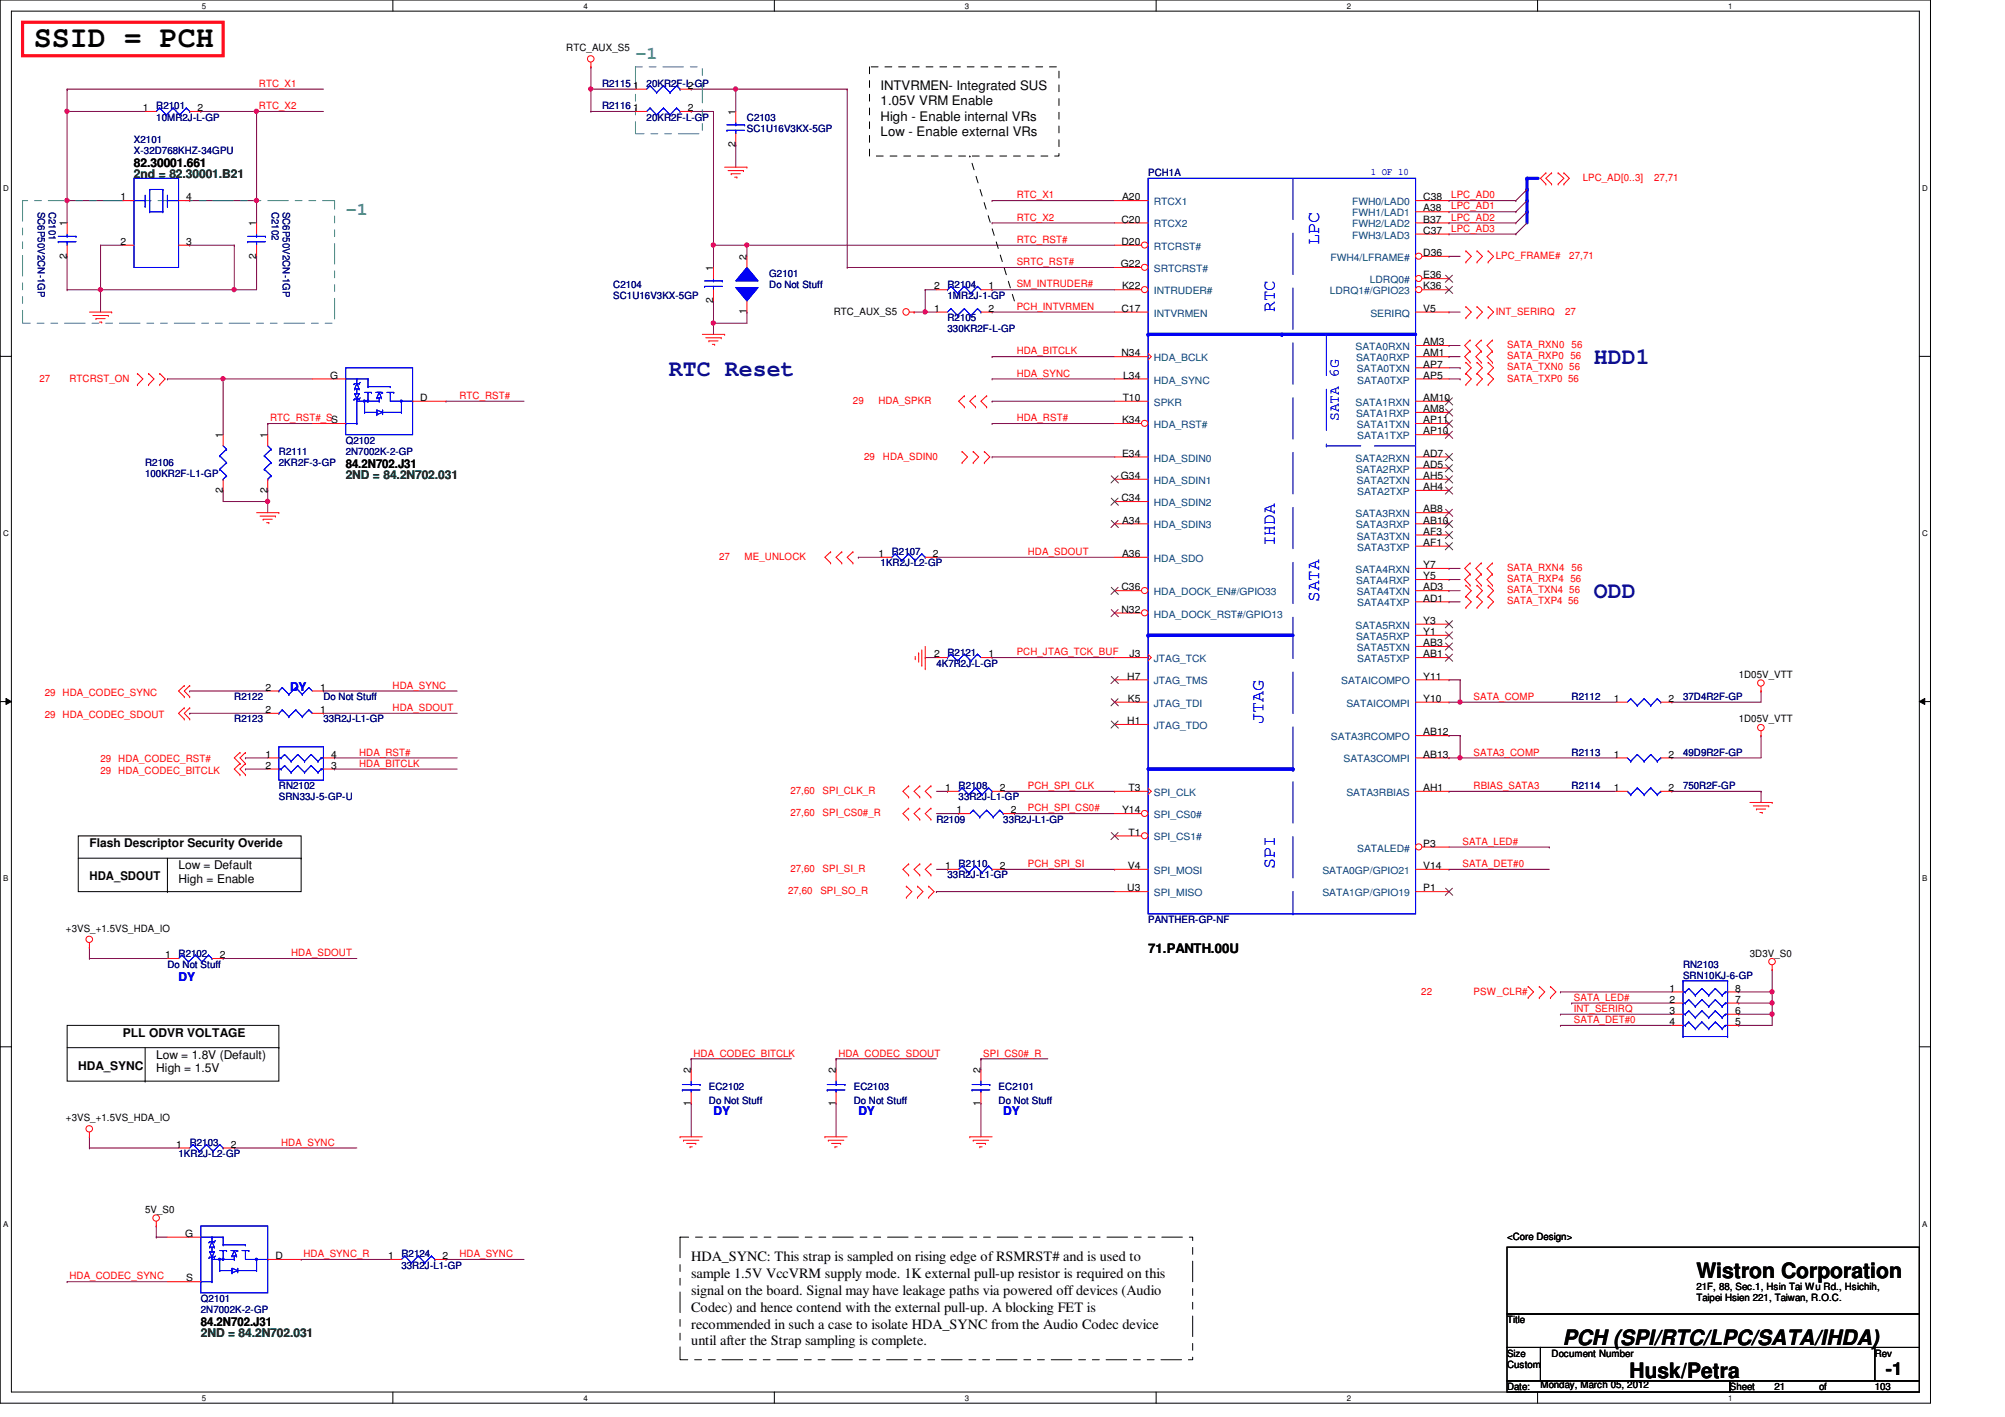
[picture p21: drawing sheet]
<svg xmlns="http://www.w3.org/2000/svg" width="297mm" height="210mm" viewBox="0 0 297 210" stroke-linecap="round" stroke-linejoin="round" font-family="sans-serif">
<defs><g id="words">
<text font-size="4.4" x="5" y="7">SSID = PCH</text>
<g font-size="3.4" fill="#0000a0">
<text x="236.1" y="54">HDD1</text>
<text x="99.1" y="55.6">RTC Reset</text>
<text x="236.1" y="88.6">ODD</text>
</g>
<g font-size="3.1">
<text x="251.3" y="189.3">Wistron Corporation</text>
<text x="231.5" y="199.2">PCH (SPI/RTC/LPC/SATA/IHDA)</text>
<text x="241.4" y="204.2">Husk/Petra</text>
</g>
<g font-size="2.6" fill="#408080">
<text x="94.1" y="8.8">-1</text>
<text x="51.2" y="31.9">-1</text>
</g>
<g font-size="2.6" fill="#00f">
<text x="195.4" y="36.3" transform="rotate(-90 195.4 36.3)">LPC</text>
<text x="188.8" y="46.2" transform="rotate(-90 188.8 46.2)">RTC</text>
<text x="188.8" y="80.9" transform="rotate(-90 188.8 80.9)">IHDA</text>
<text x="195.4" y="89.2" transform="rotate(-90 195.4 89.2)">SATA</text>
<text x="187.2" y="107.3" transform="rotate(-90 187.2 107.3)">JTAG</text>
<text x="188.8" y="128.8" transform="rotate(-90 188.8 128.8)">SPI</text>
</g>
<text font-size="2.6" x="279.4" y="203.7">-1</text>
<text font-size="2.1" fill="#00f" x="198.3" y="62.4" transform="rotate(-90 198.3 62.4)">SATA 6G</text>
<g font-size="2.1">
<text x="102.4" y="186.8">HDA_SYNC: This strap is sampled on rising edge of RSMRST# and is used to</text>
<text x="102.4" y="189.3">sample 1.5V VccVRM supply mode. 1K external pull-up resistor is required on this</text>
<text x="102.4" y="191.8">signal on the board. Signal may have leakage paths via powered off devices (Audio</text>
<text x="102.4" y="194.3">Codec) and hence contend with the external pull-up. A blocking FET is</text>
<text x="102.4" y="196.8">recommended in such a case to isolate HDA_SYNC from the Audio Codec device</text>
<text x="102.4" y="199.3">until after the Strap sampling is complete.</text>
</g>
<g font-size="1.9">
<text x="130.5" y="13.3">INTVRMEN- Integrated SUS</text>
<text x="130.5" y="15.6">1.05V VRM Enable</text>
<text x="130.5" y="17.9">High - Enable internal VRs</text>
<text x="130.5" y="20.2">Low - Enable external VRs</text>
<text x="170.1" y="141.2">71.PANTH.00U</text>
</g>
<g font-size="1.8">
<text x="19.9" y="24.8">82.30001.661</text>
<text x="51.2" y="69.3">84.2N702.J31</text>
<text x="13.2" y="125.5">Flash Descriptor Security Overide</text>
<text x="13.2" y="130.4">HDA_SDOUT</text>
<text x="26.5" y="128.7">Low = Default</text>
<text x="26.5" y="130.8">High = Enable</text>
<text x="18.2" y="153.5">PLL ODVR VOLTAGE</text>
<text x="11.6" y="158.5">HDA_SYNC</text>
<text x="23.2" y="156.8">Low = 1.8V (Default)</text>
<text x="23.2" y="158.8">High = 1.5V</text>
<text x="29.8" y="196.5">84.2N702.J31</text>
</g>
<g font-size="1.8" fill="#008000">
<text x="19.9" y="26.4">2nd = 82.30001.B21</text>
<text x="51.2" y="71">2ND = 84.2N702.031</text>
<text x="29.8" y="198.1">2ND = 84.2N702.031</text>
</g>
<g font-size="1.8" fill="#00f">
<text x="43" y="102.4">DY</text>
<text x="26.5" y="145.3">DY</text>
<text x="105.7" y="165.1">DY</text>
<text x="127.2" y="165.1">DY</text>
<text x="148.6" y="165.1">DY</text>
</g>
<g font-size="1.5">
<text x="83.9" y="7.6">RTC_AUX_S5</text>
<text x="21.2" y="16.5">1</text>
<text x="29.2" y="16.5">2</text>
<text x="93.8" y="13.2">1</text>
<text x="93.8" y="16.5">1</text>
<text x="101.9" y="13.2">2</text>
<text x="101.9" y="16.5">2</text>
<text x="109" y="17" transform="rotate(-90 109 17)">1</text>
<text x="109" y="21.8" transform="rotate(-90 109 21.8)">2</text>
<text x="17.9" y="29.7">1</text>
<text x="27.6" y="29.7">4</text>
<text x="166.2" y="29.7">A20</text>
<text x="210.9" y="29.7">C38</text>
<text x="9.9" y="33.5" transform="rotate(-90 9.9 33.5)">1</text>
<text x="38" y="33.5" transform="rotate(-90 38 33.5)">1</text>
<text x="166.2" y="33">C20</text>
<text x="210.9" y="31.3">A38</text>
<text x="210.9" y="33">B37</text>
<text x="210.9" y="34.6">C37</text>
<text x="9.9" y="38.3" transform="rotate(-90 9.9 38.3)">2</text>
<text x="17.9" y="36.3">2</text>
<text x="27.6" y="36.3">3</text>
<text x="38" y="38.3" transform="rotate(-90 38 38.3)">2</text>
<text x="105.7" y="40.1" transform="rotate(-90 105.7 40.1)">1</text>
<text x="110.6" y="38.5" transform="rotate(-90 110.6 38.5)">2</text>
<text x="166.1" y="39.6">G22</text>
<text x="166.2" y="36.3">D20</text>
<text x="210.9" y="37.9">D36</text>
<text x="210.9" y="41.2">E36</text>
<text x="105.7" y="44.9" transform="rotate(-90 105.7 44.9)">2</text>
<text x="110.6" y="46.6" transform="rotate(-90 110.6 46.6)">1</text>
<text x="123.5" y="46.6">RTC_AUX_S5</text>
<text x="138.4" y="42.9">2</text>
<text x="138.4" y="46.2">1</text>
<text x="146.5" y="42.9">1</text>
<text x="146.5" y="46.2">2</text>
<text x="166.2" y="46.2">C17</text>
<text x="166.2" y="42.9">K22</text>
<text x="210.9" y="42.9">K36</text>
<text x="210.9" y="46.2">V5</text>
<text x="166.2" y="52.8">N34</text>
<text x="210.9" y="51.1">AM3</text>
<text x="210.9" y="52.8">AM1</text>
<text x="48.9" y="56.1">G</text>
<text x="62.3" y="59.4">D</text>
<text x="166.3" y="59.4">T10</text>
<text x="166.4" y="56.1">L34</text>
<text x="210.9" y="54.4">AP7</text>
<text x="210.9" y="56.1">AP5</text>
<text x="210.9" y="59.4">AM10</text>
<text x="33" y="64.9" transform="rotate(-90 33 64.9)">1</text>
<text x="39.6" y="64.9" transform="rotate(-90 39.6 64.9)">1</text>
<text x="166.2" y="62.7">K34</text>
<text x="210.9" y="61">AM8</text>
<text x="210.9" y="62.7">AP11</text>
<text x="210.9" y="64.3">AP10</text>
<text x="166.1" y="71">G34</text>
<text x="166.2" y="67.6">E34</text>
<text x="210.9" y="67.6">AD7</text>
<text x="210.9" y="69.3">AD5</text>
<text x="210.9" y="71">AH5</text>
<text x="33" y="73" transform="rotate(-90 33 73)">2</text>
<text x="39.6" y="73" transform="rotate(-90 39.6 73)">2</text>
<text x="166.2" y="74.3">C34</text>
<text x="166.2" y="77.6">A34</text>
<text x="210.9" y="72.6">AH4</text>
<text x="210.9" y="75.9">AB8</text>
<text x="210.9" y="77.6">AB10</text>
<text x="130.1" y="82.5">1</text>
<text x="138.2" y="82.5">2</text>
<text x="166.2" y="82.5">A36</text>
<text x="210.9" y="79.2">AF3</text>
<text x="210.9" y="80.9">AF1</text>
<text x="166.2" y="87.5">C36</text>
<text x="210.9" y="84.2">Y7</text>
<text x="210.9" y="85.8">Y5</text>
<text x="210.9" y="87.5">AD3</text>
<text x="210.9" y="89.1">AD1</text>
<text x="166.2" y="90.8">N32</text>
<text x="210.9" y="92.4">Y3</text>
<text x="210.9" y="94.1">Y1</text>
<text x="210.9" y="95.7">AB3</text>
<text x="138.4" y="97.4">2</text>
<text x="146.5" y="97.4">1</text>
<text x="167" y="100.7">H7</text>
<text x="167.3" y="97.4">J3</text>
<text x="210.9" y="97.4">AB1</text>
<text x="210.9" y="100.7">Y11</text>
<text x="257.6" y="100.4">1D05V_VTT</text>
<text x="39.3" y="102.3">2</text>
<text x="39.3" y="105.6">2</text>
<text x="47.4" y="102.3">1</text>
<text x="47.4" y="105.6">1</text>
<text x="167" y="107.3">H1</text>
<text x="167.1" y="104">K5</text>
<text x="210.9" y="104">Y10</text>
<text x="239.1" y="104">1</text>
<text x="247.2" y="104">2</text>
<text x="257.6" y="107">1D05V_VTT</text>
<text x="39.3" y="112.2">1</text>
<text x="39.3" y="113.9">2</text>
<text x="49.1" y="113.9">3</text>
<text x="49.1" y="112.2">4</text>
<text x="210.9" y="112.2">AB13</text>
<text x="210.9" y="108.9">AB12</text>
<text x="239.1" y="112.2">1</text>
<text x="247.2" y="112.2">2</text>
<text x="140" y="117.2">1</text>
<text x="148.1" y="117.2">2</text>
<text x="167.2" y="117.2">T3</text>
<text x="210.9" y="117.2">AH1</text>
<text x="239.1" y="117.2">1</text>
<text x="247.2" y="117.2">2</text>
<text x="141.7" y="120.5">1</text>
<text x="149.8" y="120.5">2</text>
<text x="166.2" y="120.5">Y14</text>
<text x="167.2" y="123.8">T1</text>
<text x="210.9" y="125.4">P3</text>
<text x="140" y="128.7">1</text>
<text x="148.1" y="128.7">2</text>
<text x="167.1" y="128.7">V4</text>
<text x="210.9" y="128.7">V14</text>
<text x="167" y="132">U3</text>
<text x="210.9" y="132">P1</text>
<text x="9.8" y="138">+3VS_+1.5VS_HDA_IO</text>
<text x="24.5" y="141.9">1</text>
<text x="32.6" y="141.9">2</text>
<text x="259.2" y="141.7">3D3V_S0</text>
<text x="247.4" y="146.9">1</text>
<text x="247.4" y="148.5">2</text>
<text x="257.1" y="148.5">7</text>
<text x="257.1" y="146.9">8</text>
<text x="247.4" y="150.2">3</text>
<text x="247.4" y="151.8">4</text>
<text x="257.1" y="151.8">5</text>
<text x="257.1" y="150.2">6</text>
<text x="102.4" y="159" transform="rotate(-90 102.4 159)">2</text>
<text x="123.8" y="159" transform="rotate(-90 123.8 159)">2</text>
<text x="145.3" y="159" transform="rotate(-90 145.3 159)">2</text>
<text x="9.8" y="166.1">+3VS_+1.5VS_HDA_IO</text>
<text x="102.4" y="163.8" transform="rotate(-90 102.4 163.8)">1</text>
<text x="123.8" y="163.8" transform="rotate(-90 123.8 163.8)">1</text>
<text x="145.3" y="163.8" transform="rotate(-90 145.3 163.8)">1</text>
<text x="26.1" y="170">1</text>
<text x="34.2" y="170">2</text>
<text x="21.5" y="179.7">5V_S0</text>
<text x="27.4" y="183.2">G</text>
<text x="223.3" y="183.6">&lt;Core Design&gt;</text>
<text x="27.6" y="189.8">S</text>
<text x="40.8" y="186.5">D</text>
<text x="57.5" y="186.5">1</text>
<text x="65.6" y="186.5">2</text>
<text x="251.3" y="191.1">21F, 88, Sec.1, Hsin Tai Wu Rd., Hsichih,</text>
<text x="223.3" y="196">Title</text>
<text x="251.3" y="192.8">Taipei Hsien 221, Taiwan, R.O.C.</text>
<text x="223.3" y="201">Size</text>
<text x="223.3" y="202.6">Custom</text>
<text x="229.9" y="201">Document Number</text>
<text x="277.7" y="201">Rev</text>
<text x="223.3" y="205.9">Date:</text>
<text x="228.2" y="205.6">Monday, March 05, 2012</text>
<text x="256.3" y="205.9">Sheet</text>
<text x="262.9" y="205.9">21</text>
<text x="269.5" y="205.9">of</text>
<text x="277.7" y="205.9">103</text>
</g>
<g font-size="1.5" fill="#000080">
<text x="23.2" y="16.2">R2101</text>
<text x="23.2" y="17.9">10MR2J-L-GP</text>
<text x="89.2" y="12.9">R2115</text>
<text x="89.2" y="16.2">R2116</text>
<text x="95.8" y="17.9">20KR2F-L-GP</text>
<text x="95.8" y="12.9">20KR2F-L-GP</text>
<text x="110.7" y="17.9">C2103</text>
<text x="19.9" y="21.2">X2101</text>
<text x="19.9" y="22.8">X-32D768KHZ-34GPU</text>
<text x="110.7" y="19.5">SC1U16V3KX-5GP</text>
<text x="170.1" y="26.1">PCH1A</text>
<text x="5.6" y="31.4" transform="rotate(90 5.6 31.4)">SC6P50V2CN-1GP</text>
<text x="7.2" y="31.4" transform="rotate(90 7.2 31.4)">C2101</text>
<text x="40.3" y="31.4" transform="rotate(90 40.3 31.4)">C2102</text>
<text x="41.9" y="31.4" transform="rotate(90 41.9 31.4)">SC6P50V2CN-1GP</text>
<text x="114" y="41">G2101</text>
<text x="90.8" y="42.6">C2104</text>
<text x="90.8" y="44.3">SC1U16V3KX-5GP</text>
<text x="114" y="42.6">Do Not Stuff</text>
<text x="140.4" y="42.6">R2104</text>
<text x="140.4" y="44.3">1MR2J-1-GP</text>
<text x="140.4" y="47.6">R2105</text>
<text x="140.4" y="49.2">330KR2F-L-GP</text>
<text x="51.2" y="65.7">Q2102</text>
<text x="21.5" y="69">R2106</text>
<text x="21.5" y="70.7">100KR2F-L1-GP</text>
<text x="41.3" y="67.4">R2111</text>
<text x="41.3" y="69">2KR2F-3-GP</text>
<text x="51.2" y="67.4">2N7002K-2-GP</text>
<text x="130.5" y="83.9">1KR2J-L2-GP</text>
<text x="132.1" y="82.3">R2107</text>
<text x="138.7" y="98.8">4K7R2J-L-GP</text>
<text x="140.4" y="97.1">R2121</text>
<text x="34.7" y="103.7">R2122</text>
<text x="34.7" y="107">R2123</text>
<text x="47.9" y="103.7">Do Not Stuff</text>
<text x="47.9" y="107">33R2J-L1-GP</text>
<text x="232.8" y="103.7">R2112</text>
<text x="249.3" y="103.7">37D4R2F-GP</text>
<text x="232.8" y="112">R2113</text>
<text x="249.3" y="112">49D9R2F-GP</text>
<text x="41.3" y="116.9">RN2102</text>
<text x="41.3" y="118.6">SRN33J-5-GP-U</text>
<text x="142" y="116.9">R2108</text>
<text x="142" y="118.6">33R2J-L1-GP</text>
<text x="232.8" y="116.9">R2114</text>
<text x="249.3" y="116.9">750R2F-GP</text>
<text x="138.7" y="121.9">R2109</text>
<text x="148.6" y="121.9">33R2J-L1-GP</text>
<text x="140.4" y="130.1">33R2J-L1-GP</text>
<text x="142" y="128.5">R2110</text>
<text x="170.1" y="136.7">PANTHER-GP-NF</text>
<text x="24.8" y="143.3">Do Not Stuff</text>
<text x="26.5" y="141.7">R2102</text>
<text x="249.3" y="143.3">RN2103</text>
<text x="249.3" y="145">SRN10KJ-6-GP</text>
<text x="105" y="161.5">EC2102</text>
<text x="126.5" y="161.5">EC2103</text>
<text x="148" y="161.5">EC2101</text>
<text x="105" y="163.5">Do Not Stuff</text>
<text x="126.5" y="163.5">Do Not Stuff</text>
<text x="148" y="163.5">Do Not Stuff</text>
<text x="26.5" y="171.4">1KR2J-L2-GP</text>
<text x="28.1" y="169.8">R2103</text>
<text x="59.5" y="186.3">R2124</text>
<text x="59.5" y="187.9">33R2J-L1-GP</text>
<text x="29.8" y="192.9">Q2101</text>
<text x="29.8" y="194.5">2N7002K-2-GP</text>
</g>
<g font-size="1.5" fill="#f00">
<text x="38.4" y="16.2">RTC_X2</text>
<text x="38.4" y="12.9">RTC_X1</text>
<text x="150.6" y="29.4">RTC_X1</text>
<text x="215" y="29.4">LPC_AD0</text>
<text x="234.5" y="26.8">LPC_AD[0..3]</text>
<text x="245.1" y="26.8">27,71</text>
<text x="150.6" y="32.7">RTC_X2</text>
<text x="150.6" y="36">RTC_RST#</text>
<text x="215" y="31">LPC_AD1</text>
<text x="215" y="32.7">LPC_AD2</text>
<text x="215" y="34.3">LPC_AD3</text>
<text x="150.6" y="39.3">SRTC_RST#</text>
<text x="221.6" y="38.4">LPC_FRAME#</text>
<text x="232.5" y="38.4">27,71</text>
<text x="150.6" y="42.6">SM_INTRUDER#</text>
<text x="150.6" y="45.9">PCH_INTVRMEN</text>
<text x="221.6" y="46.6">INT_SERIRQ</text>
<text x="231.9" y="46.6">27</text>
<text x="150.6" y="52.5">HDA_BITCLK</text>
<text x="223.3" y="51.6">SATA_RXN0</text>
<text x="223.3" y="53.2">SATA_RXP0 56</text>
<text x="232.8" y="51.6">56</text>
<text x="5.8" y="56.5">27</text>
<text x="10.3" y="56.5">RTCRST_ON</text>
<text x="68.1" y="59.1">RTC_RST#</text>
<text x="126.4" y="59.8">29</text>
<text x="130.1" y="59.8">HDA_SPKR</text>
<text x="150.6" y="55.8">HDA_SYNC</text>
<text x="223.3" y="54.9">SATA_TXN0 56</text>
<text x="223.3" y="56.5">SATA_TXP0 56</text>
<text x="40" y="62.4">RTC_RST#_SS</text>
<text x="150.6" y="62.4">HDA_RST#</text>
<text x="128" y="68.1">29</text>
<text x="130.8" y="68.1">HDA_SDIN0</text>
<text x="106.5" y="82.9">27</text>
<text x="110.3" y="82.9">ME_UNLOCK</text>
<text x="152.3" y="82.2">HDA_SDOUT</text>
<text x="223.3" y="84.6">SATA_RXN4</text>
<text x="223.3" y="86.2">SATA_RXP4 56</text>
<text x="223.3" y="87.9">SATA_TXN4 56</text>
<text x="223.3" y="89.5">SATA_TXP4 56</text>
<text x="232.8" y="84.6">56</text>
<text x="150.6" y="97.1">PCH_JTAG_TCK_BUF</text>
<text x="6.6" y="106.3">29 HDA_CODEC_SDOUT</text>
<text x="6.6" y="103">29 HDA_CODEC_SYNC</text>
<text x="58.2" y="102">HDA_SYNC</text>
<text x="58.2" y="105.3">HDA_SDOUT</text>
<text x="218.3" y="103.7">SATA_COMP</text>
<text x="14.9" y="112.9">29 HDA_CODEC_RST#</text>
<text x="53.2" y="111.9">HDA_RST#</text>
<text x="53.2" y="113.6">HDA_BITCLK</text>
<text x="218.3" y="111.9">SATA3_COMP</text>
<text x="14.9" y="114.6">29 HDA_CODEC_BITCLK</text>
<text x="117.1" y="117.6">27,60</text>
<text x="121.9" y="117.6">SPI_CLK_R</text>
<text x="152.3" y="116.9">PCH_SPI_CLK</text>
<text x="218.3" y="116.9">RBIAS_SATA3</text>
<text x="117.1" y="120.9">27,60</text>
<text x="121.9" y="120.9">SPI_CS0#_R</text>
<text x="152.3" y="120.2">PCH_SPI_CS0#</text>
<text x="216.7" y="125.1">SATA_LED#</text>
<text x="117.1" y="129.2">27,60</text>
<text x="121.9" y="129.2">SPI_SI_R</text>
<text x="152.3" y="128.4">PCH_SPI_SI</text>
<text x="216.7" y="128.4">SATA_DET#0</text>
<text x="116.8" y="132.5">27,60</text>
<text x="121.5" y="132.5">SPI_SO_R</text>
<text x="43.1" y="141.6">HDA_SDOUT</text>
<text x="210.6" y="147.3">22</text>
<text x="218.3" y="147.3">PSW_CLR#</text>
<text x="233.2" y="149.9">INT_SERIRQ</text>
<text x="233.2" y="148.3">SATA_LED#</text>
<text x="233.2" y="151.6">SATA_DET#0</text>
<text x="102.7" y="156.5">HDA_CODEC_BITCLK</text>
<text x="124.2" y="156.5">HDA_CODEC_SDOUT</text>
<text x="145.7" y="156.5">SPI_CS0#_R</text>
<text x="41.7" y="169.7">HDA_SYNC</text>
<text x="10.3" y="189.5">HDA_CODEC_SYNC</text>
<text x="45" y="186.2">HDA_SYNC_R</text>
<text x="68.1" y="186.2">HDA_SYNC</text>
</g>
<text font-size="1.5" fill="#00f" x="203.1" y="26">1 OF 10</text>
<g font-size="1.5" fill="#004080">
<text x="170.9" y="30.4">RTCX1</text>
<text x="170.9" y="33.7">RTCX2</text>
<text x="200.3" y="30.4">FWH0/LAD0</text>
<text x="200.3" y="32">FWH1/LAD1</text>
<text x="200.3" y="33.7">FWH2/LAD2</text>
<text x="200.3" y="35.3">FWH3/LAD3</text>
<text x="170.9" y="37">RTCRST#</text>
<text x="170.9" y="40.3">SRTCRST#</text>
<text x="197.1" y="38.7">FWH4/LFRAME#</text>
<text x="202.9" y="42">LDRQ0#</text>
<text x="170.9" y="46.9">INTVRMEN</text>
<text x="170.9" y="43.6">INTRUDER#</text>
<text x="197" y="43.6">LDRQ1#/GPIO23</text>
<text x="203" y="46.9">SERIRQ</text>
<text x="170.9" y="53.5">HDA_BCLK</text>
<text x="200.8" y="51.9">SATA0RXN</text>
<text x="200.9" y="53.5">SATA0RXP</text>
<text x="170.9" y="56.8">HDA_SYNC</text>
<text x="201" y="55.2">SATA0TXN</text>
<text x="201.1" y="56.8">SATA0TXP</text>
<text x="170.9" y="63.4">HDA_RST#</text>
<text x="170.9" y="60.1">SPKR</text>
<text x="200.8" y="60.1">SATA1RXN</text>
<text x="200.9" y="61.8">SATA1RXP</text>
<text x="201" y="63.4">SATA1TXN</text>
<text x="201.1" y="65.1">SATA1TXP</text>
<text x="170.9" y="68.4">HDA_SDIN0</text>
<text x="170.9" y="71.7">HDA_SDIN1</text>
<text x="200.8" y="68.4">SATA2RXN</text>
<text x="200.9" y="70">SATA2RXP</text>
<text x="201" y="71.7">SATA2TXN</text>
<text x="170.9" y="75">HDA_SDIN2</text>
<text x="200.8" y="76.6">SATA3RXN</text>
<text x="201.1" y="73.3">SATA2TXP</text>
<text x="170.9" y="83.2">HDA_SDO</text>
<text x="170.9" y="78.3">HDA_SDIN3</text>
<text x="200.9" y="78.3">SATA3RXP</text>
<text x="201" y="79.9">SATA3TXN</text>
<text x="201.1" y="81.6">SATA3TXP</text>
<text x="170.9" y="88.2">HDA_DOCK_EN#/GPIO33</text>
<text x="200.8" y="84.9">SATA4RXN</text>
<text x="200.9" y="86.5">SATA4RXP</text>
<text x="201" y="88.2">SATA4TXN</text>
<text x="201.1" y="89.8">SATA4TXP</text>
<text x="170.9" y="91.5">HDA_DOCK_RST#/GPIO13</text>
<text x="200.8" y="93.1">SATA5RXN</text>
<text x="200.9" y="94.8">SATA5RXP</text>
<text x="170.9" y="98.1">JTAG_TCK</text>
<text x="170.9" y="101.4">JTAG_TMS</text>
<text x="198.7" y="101.4">SATAICOMPO</text>
<text x="201" y="96.4">SATA5TXN</text>
<text x="201.1" y="98.1">SATA5TXP</text>
<text x="170.9" y="104.7">JTAG_TDI</text>
<text x="170.9" y="108">JTAG_TDO</text>
<text x="199.5" y="104.7">SATAICOMPI</text>
<text x="197.2" y="109.6">SATA3RCOMPO</text>
<text x="199" y="112.9">SATA3COMPI</text>
<text x="170.9" y="117.9">SPI_CLK</text>
<text x="199.5" y="117.9">SATA3RBIAS</text>
<text x="170.9" y="121.2">SPI_CS0#</text>
<text x="170.9" y="124.5">SPI_CS1#</text>
<text x="170.9" y="129.5">SPI_MOSI</text>
<text x="195.9" y="129.5">SATA0GP/GPIO21</text>
<text x="201.1" y="126.2">SATALED#</text>
<text x="170.9" y="132.8">SPI_MISO</text>
<text x="195.9" y="132.8">SATA1GP/GPIO19</text>
</g>
<g font-size="1.2">
<text x="29.9" y="1.3">5</text>
<text x="86.4" y="1.3">4</text>
<text x="143" y="1.3">3</text>
<text x="199.5" y="1.3">2</text>
<text x="256" y="1.3">1</text>
<text x=".5" y="28.3">D</text>
<text x="284.8" y="28.3">D</text>
<text x=".5" y="79.4">C</text>
<text x="284.8" y="79.4">C</text>
<text x=".5" y="130.6">B</text>
<text x="284.8" y="130.6">B</text>
<text x=".5" y="181.7">A</text>
<text x="284.8" y="181.7">A</text>
<text x="29.9" y="207.5">5</text>
<text x="86.4" y="207.5">4</text>
<text x="143" y="207.5">3</text>
<text x="199.5" y="207.5">2</text>
<text x="256" y="207.5">1</text>
</g>
</g></defs>
<path d="M0 0h286v207.9h-286zM1.7 1.7h282.6v204.5h-282.6z" fill="none" stroke="#000" stroke-width=".15"/>
<g fill="#fff">
<path d="M29.9 .2h.6v1.3h-.6z"/>
<path d="M29.9 206.4h.6v1.3h-.6z"/>
</g>
<path d="M58.2 0v1.7M58.2 206.2v1.7" fill="none" stroke="#000" stroke-width=".15"/>
<g fill="#fff">
<path d="M86.4 .2h.6v1.3h-.6z"/>
<path d="M86.4 206.4h.6v1.3h-.6z"/>
</g>
<path d="M114.7 0v1.7M114.7 206.2v1.7" fill="none" stroke="#000" stroke-width=".15"/>
<g fill="#fff">
<path d="M143 .2h.5v1.3h-.5z"/>
<path d="M143 206.4h.5v1.3h-.5z"/>
</g>
<path d="M171.3 0v1.7M171.3 206.2v1.7" fill="none" stroke="#000" stroke-width=".15"/>
<g fill="#fff">
<path d="M199.5 .2h.6v1.3h-.6z"/>
<path d="M199.5 206.4h.6v1.3h-.6z"/>
</g>
<path d="M227.8 0v1.7M227.8 206.2v1.7" fill="none" stroke="#000" stroke-width=".15"/>
<g fill="#fff">
<path d="M256 .2h.6v1.3h-.6z"/>
<path d="M256 206.4h.6v1.3h-.6z"/>
<path d="M.5 27.2h.8v1.3h-.8z"/>
<path d="M284.8 27.2h.8v1.3h-.8z"/>
<path d="M.5 78.4h.8v1.3h-.8z"/>
<path d="M284.8 78.4h.8v1.3h-.8z"/>
</g>
<path d="M0 52.8h1.7M284.3 52.8h1.7" fill="none" stroke="#000" stroke-width=".15"/>
<g fill="#fff">
<path d="M.5 129.5h.7v1.3h-.7z"/>
<path d="M284.8 129.5h.7v1.3h-.7z"/>
</g>
<path d="M0 103.9h1.7M.9 103.5l.8 .4-.8 .5zM284.3 103.9l.9-.4v.9zM284.3 103.9h1.7" fill="none" stroke="#000" stroke-width=".15"/>
<path d="M.9 103.5l.8 .4-.8 .5zM284.3 103.9l.9-.4v.9z" fill="#000"/>
<g fill="#fff">
<path d="M.5 180.6h.7v1.3h-.7z"/>
<path d="M284.8 180.6h.7v1.3h-.7z"/>
</g>
<path d="M0 155.1h1.7M284.3 155.1h1.7" fill="none" stroke="#000" stroke-width=".15"/>
<path d="M105.7 36.3h.1M105.7 36.3v3.3M34.7 170.1h.1M34.7 170.1h18.2" fill="none" stroke="#800040" stroke-width=".15"/>
<circle cx="105.7" cy="36.3" r=".32" fill="#f0f"/>
<circle cx="105.7" cy="36.3" r=".32" fill="none" stroke="#f0f" stroke-width=".15"/>
<g fill="none" stroke="#800040" stroke-width=".15">
<path d="M9.9 13.2h.1M9.9 13.2v3.3M87.5 16.5h.1M87.5 13.2h.1M87.5 16.5h6.6M87.5 13.2v3.3M102.4 16.5h.1M102.4 16.5h3.3M14.9 36.3h.1M14.9 36.3v6.6M34.7 36.3h.1M34.7 36.3v6.6h-24.8"/>
<path d="M38 38h.1M38 38v4.9M9.9 42.9h.1M14.9 42.9h.1M36.4 112.3h.1M36.4 113.9h.1M36.4 112.3h3.3M36.4 113.9h3.3M49.6 112.3h.1M49.6 113.9h.1M49.6 112.3h18.1M49.6 113.9h18.1"/>
<path d="M13.2 140.3h.1M13.2 142h.1M13.2 140.3v1.7M13.2 142h11.6M33.1 142h.1M33.1 142h19.8M13.2 170.1h.1M13.2 168.4h.1M13.2 170.1h13.3M13.2 168.4v1.7M9.9 189.9h.1M9.9 189.9h14.9"/>
<path d="M23.2 181.6h.1M23.2 183.3h.1M23.2 181.6v1.7M23.2 183.3h1.6"/>
</g>
<circle cx="34.7" cy="42.9" r=".32" fill="#f0f"/>
<circle cx="34.7" cy="42.9" r=".32" fill="none" stroke="#f0f" stroke-width=".15"/>
<circle cx="14.9" cy="42.9" r=".32" fill="#f0f"/>
<circle cx="14.9" cy="42.9" r=".32" fill="none" stroke="#f0f" stroke-width=".15"/>
<path d="M9.9 16.5h.1M9.9 13.2h.1M9.9 16.5h11.6M9.9 13.2h38M29.8 16.5h.1M29.8 16.5h18.1M38 16.5h.1M9.9 29.7h.1M9.9 29.7v3.3" fill="none" stroke="#800040" stroke-width=".15"/>
<circle cx="9.9" cy="29.7" r=".32" fill="#f0f"/>
<circle cx="9.9" cy="29.7" r=".32" fill="none" stroke="#f0f" stroke-width=".15"/>
<path d="M38 29.7h.1M38 29.7v3.3" fill="none" stroke="#800040" stroke-width=".15"/>
<circle cx="38" cy="29.7" r=".32" fill="#f0f"/>
<circle cx="38" cy="29.7" r=".32" fill="none" stroke="#f0f" stroke-width=".15"/>
<path d="M38 16.5h.1M38 16.5v13.2M9.9 38h.1M9.9 38v4.9M14.9 42.9h.1M14.9 42.9v3.3M34.7 42.9h.1M34.7 42.9h3.3" fill="none" stroke="#800040" stroke-width=".15"/>
<circle cx="38" cy="16.5" r=".32" fill="#f0f"/>
<circle cx="38" cy="16.5" r=".32" fill="none" stroke="#f0f" stroke-width=".15"/>
<path d="M9.9 16.5h.1M9.9 16.5v13.2M9.9 29.7h.1M9.9 29.7h8.3M14.9 36.3h.1M14.9 36.3h3.3" fill="none" stroke="#800040" stroke-width=".15"/>
<circle cx="9.9" cy="16.5" r=".32" fill="#f0f"/>
<circle cx="9.9" cy="16.5" r=".32" fill="none" stroke="#f0f" stroke-width=".15"/>
<path d="M87.5 9.9h.1M87.5 13.2h.1M87.5 9.9v3.3M87.5 13.2h6.6M28.1 29.7h.1M28.1 36.3h.1M28.1 29.7h9.9M28.1 36.3h6.6M105.7 47.9h.1M105.7 47.9v1.6" fill="none" stroke="#800040" stroke-width=".15"/>
<circle cx="87.5" cy="13.2" r=".32" fill="#f0f"/>
<circle cx="87.5" cy="13.2" r=".32" fill="none" stroke="#f0f" stroke-width=".15"/>
<g fill="none" stroke="#800040" stroke-width=".15">
<path d="M33.1 56.1h.1M33.1 56.1v8.3M33.1 56.1h13.2M39.7 62.7h.1M39.7 74.3h.1M39.7 62.7v1.7M39.7 74.3v1.6M39.7 62.7h6.6M28.1 105.7h.1M28.1 102.4h.1M28.1 105.7h11.6M28.1 102.4h11.6"/>
<path d="M47.9 102.4h.1M47.9 105.7h.1M47.9 105.7h19.8M47.9 102.4h19.8M44.6 186.6h.1M44.6 186.6h13.2M66.1 186.6h.1M66.1 186.6h11.5"/>
</g>
<circle cx="33" cy="56.1" r=".32" fill="#f0f"/>
<circle cx="33" cy="56.1" r=".32" fill="none" stroke="#f0f" stroke-width=".15"/>
<path d="M24.8 56.1h.1M24.8 56.1h8.3M66.1 59.4h.1M66.1 59.4h11.5M33.1 72.6h.1M33.1 72.6v1.7M231.2 146.9h.1M231.2 146.9h16.5" fill="none" stroke="#800040" stroke-width=".15"/>
<path d="M226.2 26.4v1.7" fill="none" stroke="#00f" stroke-width=".47"/>
<circle cx="226.2" cy="26.4" r=".23" fill="#00f"/>
<path d="M226.2 29.7v1.7" fill="none" stroke="#00f" stroke-width=".47"/>
<circle cx="226.2" cy="29.7" r=".23" fill="#00f"/>
<path d="M226.2 28.1v1.6" fill="none" stroke="#00f" stroke-width=".47"/>
<circle cx="226.2" cy="28.1" r=".23" fill="#00f"/>
<g fill="none" stroke="#800040" stroke-width=".15">
<path d="M214.7 54.5h1.6M214.7 56.1h1.6M216.3 54.5h.1M216.3 56.1h.1M127.2 82.5h.1M127.2 82.5h3.3M137.1 97.4h.1M137.1 97.4h1.6M214.7 87.5h.1M214.7 89.2h.1M214.7 85.9h.1M214.7 84.2h.1"/>
<path d="M214.7 87.5h1.6M214.7 89.2h1.6M214.7 85.9h1.6M214.7 84.2h1.6M138.7 117.2h1.7M140.4 117.2h.1M148.6 117.2h16.5M165.1 117.2h.1M138.7 132.1h.1M138.7 128.8h1.7M138.7 120.5h3.3M138.7 132.1h26.4"/>
<path d="M140.4 128.8h.1M142 120.5h.1M148.6 128.8h16.5M150.3 120.5h.1M150.3 120.5h14.8M165.1 128.8h.1M257.6 146.9h.1M262.5 143.6h.1M262.5 148.6h.1M262.5 143.6v3.3h-4.9M262.5 148.6v1.6"/>
</g>
<circle cx="262.5" cy="148.6" r=".32" fill="#f0f"/>
<circle cx="262.5" cy="148.6" r=".32" fill="none" stroke="#f0f" stroke-width=".15"/>
<path d="M214.7 100.7h.1M214.7 100.7h1.6" fill="none" stroke="#800040" stroke-width=".15"/>
<path d="M226.2 31.4v1.6" fill="none" stroke="#00f" stroke-width=".47"/>
<circle cx="226.2" cy="31.4" r=".23" fill="#00f"/>
<path d="M147 52.8h.1M147 56.1h.1M147 52.8h18.1M147 56.1h18.1M147 62.7h.1M147 62.7h18.1M216.3 100.7h.1M216.3 100.7v3.3M231.2 151.9h.1M231.2 151.9h16.5" fill="none" stroke="#800040" stroke-width=".15"/>
<path d="M226.2 26.4h1.7" fill="none" stroke="#00f" stroke-width=".47"/>
<circle cx="226.2" cy="26.4" r=".23" fill="#00f"/>
<g fill="none" stroke="#800040" stroke-width=".15">
<path d="M214.7 38h.1M214.7 29.7h.1M214.7 31.4h.1M214.7 33h.1M214.7 34.7h.1M214.7 38h1.6M214.7 29.7h9.9M214.7 31.4h9.9M214.7 33h9.9M214.7 34.7h9.9M135.4 46.2h.1M135.4 46.2h1.7"/>
<path d="M147 59.4h.1M147 59.4h18.1M138.7 82.5h.1M138.7 82.5h26.4M214.7 117.2h.1M214.7 117.2h24.7M247.7 117.2h.1M247.7 117.2h13.2M260.9 117.2h.1M260.9 117.2v1.7M231.2 150.2h.1M231.2 150.2h16.5"/>
<path d="M257.6 148.6h.1M262.5 146.9h.1M262.5 146.9v1.7h-4.9"/>
</g>
<circle cx="262.5" cy="146.9" r=".32" fill="#f0f"/>
<circle cx="262.5" cy="146.9" r=".32" fill="none" stroke="#f0f" stroke-width=".15"/>
<path d="M214.7 46.2h.1M214.7 46.2h1.6M147 67.7h.1M147 67.7h18.1M214.7 104h.1M214.7 104h24.7M216.3 104h.1M257.6 151.9h.1M257.6 151.9h4.9" fill="none" stroke="#800040" stroke-width=".15"/>
<circle cx="216.3" cy="104" r=".32" fill="#f0f"/>
<circle cx="216.3" cy="104" r=".32" fill="none" stroke="#f0f" stroke-width=".15"/>
<path d="M137.1 42.9h.1M137.1 42.9h1.6M214.7 128.8h.1M214.7 128.8h14.8M257.6 150.2h.1M257.6 150.2h4.9" fill="none" stroke="#800040" stroke-width=".15"/>
<circle cx="262.5" cy="150.2" r=".32" fill="#f0f"/>
<circle cx="262.5" cy="150.2" r=".32" fill="none" stroke="#f0f" stroke-width=".15"/>
<g fill="none" stroke="#800040" stroke-width=".15">
<path d="M137.1 42.9h.1M137.1 46.2h.1M137.1 42.9v3.3M137.1 46.2h1.6M214.7 51.2h.1M214.7 52.8h.1M214.7 51.2h1.6M214.7 52.8h1.6M147 97.4h.1M147 97.4h18.1M247.7 104h.1M247.7 104h13.2"/>
<path d="M262.5 150.2h.1M262.5 150.2v1.7"/>
</g>
<circle cx="137" cy="46.2" r=".32" fill="#f0f"/>
<circle cx="137" cy="46.2" r=".32" fill="none" stroke="#f0f" stroke-width=".15"/>
<path d="M109 13.2h.1M109 13.2h16.5M105.7 36.3h.1M105.7 36.3h5M125.5 39.6h.1M125.5 39.6h39.6M147 33h.1M147 33h18.1M147 42.9h.1M147 46.2h.1M147 42.9h18.1M147 46.2h18.1" fill="none" stroke="#800040" stroke-width=".15"/>
<circle cx="109" cy="13.2" r=".32" fill="#f0f"/>
<circle cx="109" cy="13.2" r=".32" fill="none" stroke="#f0f" stroke-width=".15"/>
<path d="M125.5 13.2h.1M125.5 13.2v26.4M147 29.7h.1M147 29.7h18.1M105.7 47.9h.1M105.7 47.9h5" fill="none" stroke="#800040" stroke-width=".15"/>
<circle cx="105.7" cy="47.9" r=".32" fill="#f0f"/>
<circle cx="105.7" cy="47.9" r=".32" fill="none" stroke="#f0f" stroke-width=".15"/>
<path d="M110.7 36.3h.1M110.7 36.3v1.7M110.7 36.3h54.4M110.7 46.2h.1M110.7 46.2v1.7" fill="none" stroke="#800040" stroke-width=".15"/>
<circle cx="110.6" cy="36.3" r=".32" fill="#f0f"/>
<circle cx="110.6" cy="36.3" r=".32" fill="none" stroke="#f0f" stroke-width=".15"/>
<g fill="none" stroke="#800040" stroke-width=".15">
<path d="M109 13.2h.1M109 13.2v3.3M109 21.5h.1M109 21.5v3.3M214.7 109h.1M214.7 112.3h.1M214.7 109h1.6M214.7 112.3h24.7M216.3 109h.1M216.3 112.3h.1M216.3 109v3.3M260.9 102.4h.1"/>
<path d="M260.9 102.4v1.6"/>
</g>
<circle cx="216.3" cy="112.2" r=".32" fill="#f0f"/>
<circle cx="216.3" cy="112.2" r=".32" fill="none" stroke="#f0f" stroke-width=".15"/>
<g fill="none" stroke="#800040" stroke-width=".15">
<path d="M102.4 13.2h.1M102.4 13.2h6.6M105.7 16.5h.1M105.7 16.5v19.8M105.7 44.6h.1M105.7 44.6v3.3M33.1 74.3h6.6M39.7 74.3h.1M247.7 112.3h.1M260.9 109h.1M260.9 109v3.3h-13.2M102.4 156.8h.1"/>
<path d="M102.4 156.8h14.9M102.4 156.8v1.7M123.9 156.8h.1M123.9 156.8h14.8M123.9 156.8v1.7M145.3 156.8h.1M145.3 156.8v1.7M145.3 156.8h9.9M102.4 163.4h.1M102.4 163.4v5M123.9 163.4h.1M123.9 163.4v5"/>
<path d="M145.3 163.4h.1M145.3 163.4v5"/>
</g>
<circle cx="39.6" cy="74.3" r=".32" fill="#f0f"/>
<circle cx="39.6" cy="74.3" r=".32" fill="none" stroke="#f0f" stroke-width=".15"/>
<g fill="none" stroke="#800040" stroke-width=".15">
<path d="M224.6 29.7h.1M224.6 31.4h.1M224.6 33h.1M224.6 34.7h.1M226.2 28.1l-1.6 1.6M226.2 29.7l-1.6 1.7M226.2 31.4l-1.6 1.6M226.2 33l-1.6 1.7M39.7 72.6h.1M39.7 72.6v1.7M214.7 125.5h14.8M229.5 125.5h.1"/>
<path d="M232.8 148.6h.1M232.8 148.6h14.9"/>
</g>
<g fill="none" stroke="#f00" stroke-width=".15">
<path d="M87.5 9.9h.1M87.5 9.2v.7M107.4 24.8h3.3M107.9 25.3h2.2M108.3 25.7h.1M108.3 25.7h1.4M108.8 26.2h.4M109.2 26.2h.1M110.1 25.3h.1M110.7 24.8h.1M217.2 38.8h.1M217.2 37.2h.1"/>
<path d="M217.2 37.2l.8 .8-.8 .8M218.8 37.2h.1M218.8 38.8h.1M218.8 37.2l.8 .8-.8 .8M220.5 38.8h.1M220.5 37.2h.1M220.5 37.2l.8 .8-.8 .8M229 27.3h.1M229 25.6h.1M229 25.6l-.8 .8 .8 .9M229.9 27.3h.1M229.9 25.6h.1"/>
<path d="M229.9 25.6l-.9 .8 .9 .9M230.8 25.6h.1M230.8 27.3h.1M230.8 25.6l.9 .8-.9 .9M231.7 27.3h.1M231.7 25.6h.1M231.7 25.6l.8 .8-.8 .9M13.2 46.2h3.3M13.8 46.7h2.2M14.2 47.2h.1M14.2 47.2h1.4M14.7 47.7h.4"/>
<path d="M15.1 47.7h.1M16 46.7h.1M16.5 46.2h.1M20.4 57h.1M20.4 55.3h.1M20.4 55.3l.8 .8-.8 .9M22 55.3h.1M22 57h.1M22 55.3l.8 .8-.8 .9M23.7 57h.1M23.7 55.3h.1M23.7 55.3l.8 .8-.8 .9"/>
<path d="M104.1 49.5h3.3M104.6 50h2.2M105 50.5h.1M105 50.5h1.4M105.5 51h.4M105.9 51h.1M106.8 50h.1M107.4 49.5h.1M134.7 46.2h.7M135.4 46.2h.1M142.9 58.6h.1M142.9 58.6l-.9 .8 .9 .9"/>
<path d="M144.5 58.6h.1M144.5 58.6l-.8 .8 .8 .9M146.2 58.6h.1M146.2 58.6l-.9 .8 .9 .9M217.2 47.1h.1M217.2 45.4h.1M217.2 55.3h.1M217.2 53.7h.1M217.2 57h.1M217.2 45.4l.8 .8-.8 .9M217.2 53.7l.8 .8-.8 .8M217.2 55.3l.8 .8-.8 .9"/>
<path d="M217.8 52h.1M217.8 50.4h.1M217.8 53.7h.1M217.8 52l-.8 .8 .8 .9M217.8 50.4l-.8 .8 .8 .8M218.8 45.4h.1M218.8 47.1h.1M218.8 53.7h.1M218.8 55.3h.1M218.8 57h.1M218.8 45.4l.8 .8-.8 .9M218.8 53.7l.8 .8-.8 .8"/>
<path d="M218.8 55.3l.8 .8-.8 .9M219.5 50.4h.1M219.5 52h.1M219.5 53.7h.1M219.5 50.4l-.9 .8 .9 .8M219.5 52l-.9 .8 .9 .9M220.5 47.1h.1M220.5 45.4h.1M220.5 55.3h.1M220.5 53.7h.1M220.5 57h.1M220.5 45.4l.8 .8-.8 .9"/>
<path d="M220.5 55.3l.8 .8-.8 .9M220.5 53.7l.8 .8-.8 .8M221.1 52h.1M221.1 50.4h.1M221.1 53.7h.1M221.1 50.4l-.8 .8 .8 .8M221.1 52l-.8 .8 .8 .9M38 75.9h3.3M38.5 76.5h2.3M39 76.9h.1M39 76.9h1.3M39.5 77.4h.3"/>
<path d="M39.8 77.4h.1M40.8 76.5h.1M41.3 75.9h.1M142.5 68.5h.1M142.5 66.9h.1M142.5 66.9l.8 .8-.8 .8M142.9 60.3h.1M144.2 66.9h.1M144.2 68.5h.1M144.2 66.9l.8 .8-.8 .8M144.5 60.3h.1M145.8 68.5h.1"/>
<path d="M145.8 66.9h.1M145.8 66.9l.8 .8-.8 .8M146.2 60.3h.1M123.1 83.4h.1M123.1 81.7h.1M123.1 81.7l-.9 .8 .9 .9M124.7 81.7h.1M124.7 83.4h.1M124.7 81.7l-.8 .8 .8 .9M126.4 83.4h.1M126.4 81.7h.1M126.4 81.7l-.9 .8 .9 .9"/>
<path d="M135.6 97.6h.1M135.6 97.2v.4M136.1 96.7h.1M136.1 96.7v1.4M136.6 98.6h.1M136.6 96.3v2.3M137.1 99.1h.1M137.1 95.8v3.3M217.2 88.3h.1M217.2 86.7h.1M217.2 90h.1M217.2 86.7l.8 .8-.8 .8"/>
<path d="M217.2 88.3l.8 .9-.8 .8M217.8 85h.1M217.8 83.4h.1M217.8 86.7h.1M217.8 85l-.8 .9 .8 .8M217.8 83.4l-.8 .8 .8 .8M218.8 86.7h.1M218.8 88.3h.1M218.8 90h.1M218.8 86.7l.8 .8-.8 .8M218.8 88.3l.8 .9-.8 .8M219.5 83.4h.1"/>
<path d="M219.5 85h.1M219.5 86.7h.1M219.5 83.4l-.9 .8 .9 .8M219.5 85l-.9 .9 .9 .8M220.5 88.3h.1M220.5 86.7h.1M220.5 90h.1M220.5 88.3l.8 .9-.8 .8M220.5 86.7l.8 .8-.8 .8M221.1 85h.1M221.1 83.4h.1M221.1 86.7h.1"/>
<path d="M221.1 83.4l-.8 .8 .8 .8M221.1 85l-.8 .9 .8 .8M27.3 104.9h.1M27.3 106.5h.1M27.3 101.6h.1M27.3 103.2h.1M27.3 104.9l-.8 .8 .8 .8M27.3 101.6l-.8 .8 .8 .8M28.1 104.9h.1M28.1 106.5h.1M28.1 101.6h.1M28.1 103.2h.1"/>
<path d="M28.1 104.9l-.8 .8 .8 .8M28.1 101.6l-.8 .8 .8 .8M35.6 113.1h.1M35.6 114.8h.1M35.6 111.5h.1M35.6 113.1l-.9 .8 .9 .9M35.6 111.5l-.9 .8 .9 .8M36.4 113.1h.1M36.4 114.8h.1M36.4 111.5h.1M36.4 113.1l-.8 .8 .8 .9M36.4 111.5l-.8 .8 .8 .8"/>
<path d="M134.6 119.7h.1M134.6 118.1h.1M134.6 116.4h.1M134.6 116.4l-.8 .8 .8 .9M134.6 119.7l-.8 .8 .8 .9M136.3 119.7h.1M136.3 116.4h.1M136.3 118.1h.1M136.3 119.7l-.9 .8 .9 .9M136.3 116.4l-.9 .8 .9 .9M137.9 119.7h.1M137.9 118.1h.1"/>
<path d="M137.9 116.4h.1M137.9 119.7l-.8 .8 .8 .9M137.9 116.4l-.8 .8 .8 .9M259.2 118.9h3.3M259.8 119.4h2.2M260.2 119.8h.1M260.2 119.8h1.4M260.9 102.4h.1M260.9 109h.1M260.9 101.7v.7M260.9 108.3v.7M262 119.4h.1"/>
<path d="M262.5 118.9h.1M13.2 139.7v.6M134.3 132.9h.1M134.3 131.3h.1M134.3 131.3l.8 .8-.8 .8M134.6 121.4h.1M134.6 129.6h.1M134.6 128h.1M134.6 128l-.8 .8 .8 .8M135.9 131.3h.1M135.9 132.9h.1M135.9 131.3l.8 .8-.8 .8"/>
<path d="M136.3 121.4h.1M136.3 128h.1M136.3 129.6h.1M136.3 128l-.9 .8 .9 .8M137.6 132.9h.1M137.6 131.3h.1M137.6 131.3l.8 .8-.8 .8M137.9 121.4h.1M137.9 129.6h.1M137.9 128h.1M137.9 128l-.8 .8 .8 .8M260.7 120.4h.4"/>
<path d="M261.1 120.4h.1M13.2 140.3h.1M226.4 147.8h.1M226.4 146.1h.1M226.4 146.1l.8 .8-.8 .9M228 146.1h.1M228 147.8h.1M228 146.1l.9 .8-.9 .9M229.7 147.8h.1M229.7 146.1h.1M229.7 146.1l.8 .8-.8 .9M262.5 143.6h.1"/>
<path d="M262.5 143v.6M13.2 168.4h.1M13.2 167.7v.7M100.7 168.4h.1M100.7 168.4h3.4M101.3 168.9h.1M101.3 168.9h2.2M101.7 169.4h1.4M102.2 169.9h.1M102.2 169.9h.4M103.1 169.4h.1M122.2 168.4h.1"/>
<path d="M122.2 168.4h3.3M122.7 168.9h.1M122.7 168.9h2.3M123.2 169.4h1.3M123.7 169.9h.1M123.7 169.9h.3M124.5 169.4h.1M143.7 168.4h.1M143.7 168.4h3.3M144.2 168.9h.1M144.2 168.9h2.3M144.6 169.4h1.4"/>
<path d="M145.2 169.9h.1M145.2 169.9h.3M146 169.4h.1M23.2 181.6h.1M23.2 180.9v.7"/>
<circle cx="87.5" cy="8.7" r=".48"/>
<circle cx="134.2" cy="46.2" r=".48"/>
<circle cx="260.9" cy="101.2" r=".48"/>
<circle cx="260.9" cy="107.8" r=".48"/>
<circle cx="13.2" cy="139.1" r=".48"/>
<circle cx="262.5" cy="142.4" r=".48"/>
<circle cx="13.2" cy="167.2" r=".48"/>
<circle cx="23.1" cy="180.4" r=".48"/>
</g>
<g fill="none" stroke="#000" stroke-width=".15">
<path d="M11.6 123.8h33v8.3h-33zM11.6 127.1h33M24.8 132.1h.1M24.8 127.1v5M44.6 127.1h.1M9.9 151.9h31.4v8.2h-31.4zM9.9 155.2h31.4M21.5 155.2v4.9M41.3 155.2h.1M21.5 160.1h.1M223.3 184.7h61v9.9h-61zM223.3 194.6h61v5h-61z"/>
<path d="M223.3 199.6h4.9v5h-4.9zM228.2 199.6h49.5v5h-49.5zM277.7 199.6h6.6v5h-6.6zM223.3 204.6h33v1.6h-33zM256.3 204.6h28v1.6h-28z"/>
</g>
<path d="M3.3 3.3h29.8v5h-29.8z" fill="none" stroke="#f00" stroke-width=".47"/>
<path d="M100.7 183.3h76v18.1h-76z" fill="none" stroke="#000" stroke-width=".15" stroke-dasharray="3 1 1 1 1 1"/>
<path d="M128.8 9.9h28.1v13.2h-28.1zM143.7 23.1h.1M150.3 44.6l-6.6-21.5" fill="none" stroke="#000" stroke-width=".15" stroke-dasharray="1 1 1 1 1 1 1 1"/>
<path d="M94.1 9.9h10v9.9h-10zM3.3 29.7h46.3v18.2h-46.3z" fill="none" stroke="#408080" stroke-width=".15" stroke-dasharray="3 1 1 1 1 1"/>
<g fill="none" stroke="#00f" stroke-width=".15">
<path d="M51.2 56.1h3.3M52.5 56.8h.1M52.5 57.6h.1M52.5 58.3h.1M52.5 59.1h.1M52.5 56.8h.7M52.5 56.8l-.1 .2M52.5 57.6h.7M52.5 58.3l.4 .8M52.5 58.3h.7M52.5 59.1l-.1 .2M52.5 59.1h.7"/>
<path d="M52.9 56.1h.1M52.9 56.8h.1M52.9 59.1h.1M52.9 58.3h.1M52.9 56.1v.7M52.9 57.6v.7M52.9 59.1v3.6M52.9 56.8l-.4 .8M52.9 56.8l.3 .8M52.9 59.4h3.3M53.2 56.8h.1M53.2 57.6h.1"/>
<path d="M53.2 58.3h.1M53.2 59.1h.1M53.2 58.3l-.3 .8M53.4 56.6l-.2 .2M53.4 58.9l-.2 .2M54.5 56.1h.1M54.5 57.3h.1M54.5 56.1v1.2M54.5 57.3h3.3M56.2 59.4h.1M57.8 57.3h.1M51.2 62.7h.1"/>
<path d="M51.2 62.7h1.7M52.9 62.7h.1"/>
</g>
<path d="M54.4 59.3h.2v.2h-.2z" fill-rule="evenodd" fill="#00f"/>
<path d="M54 58.1h1M54.4 59.3h.2v.2h-.2zM54.5 58.1h.1M54.5 58.1v1.3M55 58.1h.1" fill="none" stroke="#00f" stroke-width=".15"/>
<path d="M53.9 59.3h.2v.2h-.2z" fill-rule="evenodd" fill="#00f"/>
<g fill="none" stroke="#00f" stroke-width=".15">
<path d="M53.9 59.3h.2v.2h-.2zM54 59.6v1.5M55.7 58.1h1M55.8 58.9h.1M56.2 58.9h.1M56.2 58.1h.1M56.2 58.9v.5M56.2 58.1l.3 .8M56.2 58.1l-.4 .8M56.5 58.1h.1M56.7 58.1h.1M57.3 58.1h1"/>
<path d="M57.8 58.1h.1M57.8 58.1v1.3h3.3M58.3 58.1h.1M59.5 59.4h.1M59.5 59.4v1.7M61.1 59.4h.1M54 61.1h.1M54 61.1h1.8M55.8 61.1h.1M55.8 61.4h.1M55.8 60.7h.1M55.8 60.7v.7"/>
<path d="M55.8 60.7l.9 .4M56.7 61.1h.1M56.7 60.7h.1M56.7 61.1h2.8M56.7 61.1l-.9 .3M56.7 60.7v.7M59.5 61.1h.1"/>
</g>
<path d="M59.3 59.3h.2v.2h-.2z" fill-rule="evenodd" fill="#00f"/>
<g fill="none" stroke="#00f" stroke-width=".15">
<path d="M51.2 54.5h9.9v9.9h-9.9zM51.2 56.1h3.3M52.5 56.8h.1M52.5 57.6h.1M52.5 58.3h.1M52.5 59.1h.1M52.5 56.8h.7M52.5 56.8l-.1 .2M52.5 57.6h.7M52.5 58.3l.4 .8M52.5 58.3h.7M52.5 59.1l-.1 .2"/>
<path d="M52.5 59.1h.7M52.9 56.1h.1M52.9 56.8h.1M52.9 59.1h.1M52.9 58.3h.1M52.9 56.1v.7M52.9 57.6v.7M52.9 59.1v3.6M52.9 56.8l-.4 .8M52.9 56.8l.3 .8M52.9 59.4h3.3M53.2 56.8h.1"/>
<path d="M53.2 57.6h.1M53.2 58.3h.1M53.2 59.1h.1M53.2 58.3l-.3 .8M53.4 56.6l-.2 .2M53.4 58.9l-.2 .2M54.5 56.1h.1M54.5 57.3h.1M54.5 56.1v1.2M54.5 57.3h3.3M55.8 58.9h.7M56.2 59.4h.1"/>
<path d="M56.5 58.9h.1M57.8 57.3h.1M59.3 59.3h.2v.2h-.2zM51.2 62.7h.1M51.2 62.7h1.7M52.9 62.7h.1"/>
</g>
<path d="M54.4 59.3h.2v.2h-.2z" fill-rule="evenodd" fill="#00f"/>
<path d="M54 58.1h1M54.4 59.3h.2v.2h-.2zM54.5 58.1h.1M54.5 58.1v1.3M55 58.1h.1" fill="none" stroke="#00f" stroke-width=".15"/>
<path d="M53.9 59.3h.2v.2h-.2z" fill-rule="evenodd" fill="#00f"/>
<g fill="none" stroke="#00f" stroke-width=".15">
<path d="M53.9 59.3h.2v.2h-.2zM54 59.6v1.5M55.7 58.1h1M55.8 58.9h.1M56.2 58.9h.1M56.2 58.1h.1M56.2 58.9v.5M56.2 58.1l.3 .8M56.2 58.1l-.4 .8M56.5 58.1h.1M56.7 58.1h.1M57.3 58.1h1"/>
<path d="M57.8 58.1h.1M57.8 58.1v1.3h3.3M58.3 58.1h.1M59.5 59.4h.1M59.5 59.4v1.7M61.1 59.4h.1M54 61.1h.1M54 61.1h1.8M55.8 61.1h.1M55.8 61.4h.1M55.8 60.7h.1M55.8 60.7v.7"/>
<path d="M55.8 60.7l.9 .4M56.7 61.1h.1M56.7 60.7h.1M56.7 61.1h2.8M56.7 61.1l-.9 .3M56.7 60.7v.7M59.5 61.1h.1"/>
</g>
<path d="M59.3 59.3h.2v.2h-.2z" fill-rule="evenodd" fill="#00f"/>
<g fill="none" stroke="#00f" stroke-width=".15">
<path d="M23.7 16h.1M23.7 16l-.5 .5M23.7 16l.9 1M24.6 17h.1M25.7 16h.1M25.7 16l-1.1 1M25.7 16l.9 1M26.6 17h.1M27.6 16h.1M27.6 16l-1 1M27.6 16l.5 .5M28.1 16.5h.1"/>
<path d="M96.3 12.7h.1M96.3 12.7l-.5 .5M96.3 12.7l1 1M97.3 13.7h.1M98.3 12.7h.1M98.3 12.7l-1 1M98.3 12.7l1 1M99.3 13.7h.1M100.2 12.7h.1M100.2 12.7l-.9 1M100.2 12.7l.5 .5M100.7 13.2h.1"/>
<path d="M107.7 19.3h.1M107.7 18.5h2.6M107.7 19.3h2.6M109 18.5h.1M109 19.3h.1M109 18.2v.3M109 19.3v.5M110.3 18.5h.1M19.9 26.4h6.6v13.2h-6.6zM19.9 29.7h.1M19.9 29.7h1.6M21.5 30.6h.1"/>
<path d="M21.5 28.9v1.7M22.2 31.4h.1M22.2 28.1h.1M22.2 28.1v3.3M22.2 28.1h1.9M22.2 31.4h1.9M24.1 28.1h.1M24.1 31.4h.1M24.1 28.1v3.3M24.8 30.6h.1M24.8 29.7h.1M24.8 28.9v1.7"/>
<path d="M24.8 29.7h1.7M51.2 54.5h9.9v9.9h-9.9zM55.8 58.9h.7M56.5 58.9h.1M59.3 59.3h.2v.2h-.2zM104.4 42.4h.1M104.4 41.6h2.6M104.4 42.4h2.6M105.7 41.6h.1M105.7 42.4h.1M105.7 41.3v.3M105.7 42.4v.5"/>
<path d="M107 41.6h.1M140.4 42.9h.1M140.9 42.4h.1M140.9 42.4l1 1M140.9 42.4l-.5 .5M141.9 43.4h.1M142.9 42.4h.1M142.9 42.4l.9 1M142.9 42.4l-1 1M143.8 43.4h.1M144.8 42.4h.1M144.8 42.4l.5 .5"/>
<path d="M144.8 42.4l-1 1M32.6 67.5h.1M32.6 69.5h.1M32.6 67.5l1 1M32.6 69.5l1 1M33.1 71h.1M33.1 66l.5 .5M33.6 66.5h.1M33.6 68.5h.1M33.6 70.5h.1M33.6 66.5l-1 1M33.6 68.5l-1 1"/>
<path d="M33.6 70.5l-.5 .5M39.2 67.5h.1M39.2 69.5h.1M39.2 67.5l1 1M39.2 69.5l1 1M39.7 71h.1M39.7 66l.5 .5M40.2 66.5h.1M40.2 68.5h.1M40.2 70.5h.1M40.2 66.5l-1 1M40.2 68.5l-1 1"/>
<path d="M40.2 70.5l-.5 .5M132.6 82h.1M132.6 82l-.5 .5M132.6 82l1 1.1M133.6 83.1h.1M134.6 82h.1M134.6 82l-1 1.1M134.6 82l1 1.1M135.6 83.1h.1M136.6 82h.1M136.6 82l-1 1.1M136.6 82l.5 .5"/>
<path d="M137.1 82.5h.1M140.4 97.4h.1M140.9 96.9h.1M140.9 96.9l1 1M140.9 96.9l-.5 .5M141.9 97.9h.1M142.9 96.9h.1M142.9 96.9l.9 1M142.9 96.9l-1 1M143.8 97.9h.1M144.8 96.9h.1M144.8 96.9l.5 .5"/>
<path d="M144.8 96.9l-1 1M41.3 110.6h6.6v5h-6.6zM41.3 113.9h.1M41.3 112.3h.4M41.3 113.9h.4M41.7 112.3h.1M41.7 113.9h.1M42.2 111.8h.1M42.2 113.4h.1M42.2 111.8l-.5 .5M42.2 111.8l.9 1M42.2 113.4l.9 1"/>
<path d="M42.2 113.4l-.5 .5M43.1 112.8h.1M43.1 114.4h.1M44.1 111.8h.1M44.1 113.4h.1M44.1 111.8l-1 1M44.1 111.8l1 1M44.1 113.4l1 1M44.1 113.4l-1 1M45.1 112.8h.1M45.1 114.4h.1M46.1 111.8h.1"/>
<path d="M46.1 113.4h.1M46.1 111.8l-1 1M46.1 111.8l1 1M46.1 113.4l1 1M46.1 113.4l-1 1M47.1 112.8h.1M47.1 114.4h.1M47.6 112.3h.1M47.6 113.9h.1M47.6 112.3h.3M47.6 112.3l-.5 .5M47.6 113.9h.3"/>
<path d="M47.6 113.9l-.5 .5M47.9 112.3h.1M241.1 112.3l.5 .5M241.6 112.8h.1M242.6 111.8h.1M242.6 111.8l-1 1M242.6 111.8l1 1M243.6 112.8h.1M244.6 111.8h.1M244.6 111.8l-1 1M244.6 111.8l.9 1M245.5 112.8h.1"/>
<path d="M246 112.3h.1M246 112.3l-.5 .5M142.5 128.3h.1M142.5 128.3l-.5 .5M142.5 128.3l1 1M143.5 129.3h.1M144.2 120h.1M144.2 120l-.5 .5M144.2 120l1 1M144.5 128.3h.1M144.5 128.3l-1 1M144.5 128.3l1 1"/>
<path d="M145.2 121h.1M145.5 129.3h.1M146.2 120h.1M146.2 120l-1 1M146.2 120l.9 1M146.5 128.3h.1M146.5 128.3l-1 1M146.5 128.3l.5 .5M147 128.8h.1M147.1 121h.1M148.1 120h.1M148.1 120l-1 1"/>
<path d="M148.1 120l.5 .5M148.6 120.5h.1M27 141.5h.1M27 141.5l-.5 .5M27 141.5l.9 1M27.9 142.5h.1M29 141.5h.1M29 141.5l-1.1 1M29 141.5l.9 1M29.9 142.5h.1M30.9 141.5h.1M30.9 141.5l-1 1"/>
<path d="M30.9 141.5l.5 .5M31.4 142h.1M28.6 169.5h.1M28.6 169.5l-.5 .6M28.6 169.5l1 1.1M29.6 170.6h.1M30.6 169.5h.1M30.6 169.5l-1 1.1M30.6 169.5l1 1.1M31.6 170.6h.1M32.6 169.5h.1M32.6 169.5l-1 1.1"/>
<path d="M32.6 169.5l.5 .6M33.1 170.1h.1M122.6 161.5h.1M122.6 161.5h2.6M122.6 160.7h2.6M123.9 161.5h.1M123.9 160.7h.1M123.9 160.1v.6M123.9 161.5v.3M125.2 160.7h.1M29.8 189.9h.1M29.8 183.3h3.3"/>
<path d="M29.8 189.9h1.6M31.1 183.9h.1M31.1 184.7h.1M31.1 185.4h.1M31.1 186.2h.1M31.1 183.9h.6M31.1 183.9l-.2 .2M31.1 184.7h.6M31.1 185.4l.3 .8M31.1 185.4h.6M31.1 186.2l-.2 .2M31.1 186.2h.6"/>
<path d="M31.4 183.3h.1M31.4 183.9h.1M31.4 186.2h.1M31.4 185.4h.1M31.4 189.9h.1M31.4 183.3v.6M31.4 184.7v.7M31.4 186.2v3.7M31.4 183.9l-.3 .8M31.4 183.9l.3 .8M31.4 186.6h3.3M31.7 183.9h.1"/>
<path d="M31.7 184.7h.1M31.7 185.4h.1M31.7 186.2h.1M31.7 185.4l-.3 .8M31.9 183.8l-.2 .1M31.9 186.1l-.2 .1M33.1 183.3h.1M33.1 184.4h.1M33.1 183.3v1.1M33.1 184.4h3.3M34.7 186.6h.1M36.4 184.4h.1"/>
<path d="M60 186.1h.1M60 186.1l-.5 .5M60 186.1l1 1M61 187.1h.1M62 186.1h.1M62 186.1l-1 1M62 186.1l.9 1M62.9 187.1h.1M63.9 186.1h.1M63.9 186.1l-1 1M63.9 186.1l.5 .5M64.4 186.6h.1"/>
</g>
<g fill="none" stroke="#f00" stroke-width=".15">
<path d="M21.5 16.5h1.7M28.1 16.5h1.7M94.1 13.2h1.7M100.7 13.2h1.7M109 16.5v1.7M109 19.8v1.7M18.2 29.7h1.7M18.2 36.3h1.7M26.5 29.7h1.6M26.5 36.3h1.6M105.7 39.6v1.7M46.3 56.1h4.9"/>
<path d="M61.1 59.4h5M105.7 42.9v1.7M138.7 42.9h1.7M145.3 42.9h1.7M33.1 64.4v1.6M33.1 71v1.6M39.7 64.4v1.6M39.7 71v1.6M46.3 62.7h4.9M130.5 82.5h1.6M137.1 82.5h1.6M138.7 97.4h1.7"/>
<path d="M145.3 97.4h1.7M39.7 112.3h1.6M39.7 113.9h1.6M47.9 112.3h1.7M47.9 113.9h1.7M239.4 112.3h1.7M246 112.3h1.7M140.4 128.8h1.6M142 120.5h1.7M147 128.8h1.6M148.6 120.5h1.7M24.8 142h1.7"/>
<path d="M31.4 142h1.7M123.9 158.5v1.6M26.5 170.1h1.6M33.1 170.1h1.6M123.9 161.8v1.6M57.8 186.6h1.7M64.4 186.6h1.7"/>
</g>
<path d="M32.9 186.4h.2v.2h-.2z" fill-rule="evenodd" fill="#00f"/>
<path d="M32.6 185.3h1M32.9 186.4h.2v.2h-.2zM33.1 185.3h.1M33.1 185.3v1.3M33.6 185.3h.1" fill="none" stroke="#00f" stroke-width=".15"/>
<path d="M32.4 186.4h.2v.2h-.2z" fill-rule="evenodd" fill="#00f"/>
<g fill="none" stroke="#00f" stroke-width=".15">
<path d="M32.4 186.4h.2v.2h-.2zM32.6 188.2h.1M32.6 186.7v1.5M32.6 188.2h1.8M34.2 185.3h1M34.4 186.1h.1M34.4 188.2h.1M34.4 188.6h.1M34.4 187.9h.1M34.4 187.9v.7M34.4 187.9l.8 .3M34.7 186.1h.1"/>
<path d="M34.7 185.3h.1M34.7 186.1v.5M34.7 185.3l.3 .8M34.7 185.3l-.3 .8M35 185.3h.1M35.2 185.3h.1M35.2 188.2h.1M35.2 187.9h.1M35.2 188.2h2.8M35.2 188.2l-.8 .4M35.2 187.9v.7M35.9 185.3h1"/>
<path d="M36.4 185.3h.1M36.4 185.3v1.3h3.3M36.9 185.3h.1M38 188.2h.1M38 186.6h.1M38 186.6v1.6M39.7 186.6h.1"/>
</g>
<path d="M37.9 186.4h.2v.2h-.2z" fill-rule="evenodd" fill="#00f"/>
<g fill="none" stroke="#00f" stroke-width=".15">
<path d="M29.8 181.6h9.9v9.9h-9.9zM29.8 189.9h.1M29.8 183.3h3.3M29.8 189.9h1.6M31.1 183.9h.1M31.1 184.7h.1M31.1 185.4h.1M31.1 186.2h.1M31.1 183.9h.6M31.1 183.9l-.2 .2M31.1 184.7h.6M31.1 185.4l.3 .8"/>
<path d="M31.1 185.4h.6M31.1 186.2l-.2 .2M31.1 186.2h.6M31.4 183.3h.1M31.4 183.9h.1M31.4 186.2h.1M31.4 185.4h.1M31.4 189.9h.1M31.4 183.3v.6M31.4 184.7v.7M31.4 186.2v3.7M31.4 183.9l-.3 .8"/>
<path d="M31.4 183.9l.3 .8M31.4 186.6h3.3M31.7 183.9h.1M31.7 184.7h.1M31.7 185.4h.1M31.7 186.2h.1M31.7 185.4l-.3 .8M31.9 183.8l-.2 .1M31.9 186.1l-.2 .1M33.1 183.3h.1M33.1 184.4h.1M33.1 183.3v1.1"/>
<path d="M33.1 184.4h3.3M34.4 186.1h.6M34.7 186.6h.1M35 186.1h.1M36.4 184.4h.1M37.9 186.4h.2v.2h-.2z"/>
</g>
<path d="M32.9 186.4h.2v.2h-.2z" fill-rule="evenodd" fill="#00f"/>
<path d="M32.6 185.3h1M32.9 186.4h.2v.2h-.2zM33.1 185.3h.1M33.1 185.3v1.3M33.6 185.3h.1" fill="none" stroke="#00f" stroke-width=".15"/>
<path d="M32.4 186.4h.2v.2h-.2z" fill-rule="evenodd" fill="#00f"/>
<g fill="none" stroke="#00f" stroke-width=".15">
<path d="M32.4 186.4h.2v.2h-.2zM32.6 188.2h.1M32.6 186.7v1.5M32.6 188.2h1.8M34.2 185.3h1M34.4 186.1h.1M34.4 188.2h.1M34.4 188.6h.1M34.4 187.9h.1M34.4 187.9v.7M34.4 187.9l.8 .3M34.7 186.1h.1"/>
<path d="M34.7 185.3h.1M34.7 186.1v.5M34.7 185.3l.3 .8M34.7 185.3l-.3 .8M35 185.3h.1M35.2 185.3h.1M35.2 188.2h.1M35.2 187.9h.1M35.2 188.2h2.8M35.2 188.2l-.8 .4M35.2 187.9v.7M35.9 185.3h1"/>
<path d="M36.4 185.3h.1M36.4 185.3v1.3h3.3M36.9 185.3h.1M38 188.2h.1M38 186.6h.1M38 186.6v1.6M39.7 186.6h.1"/>
</g>
<path d="M37.9 186.4h.2v.2h-.2z" fill-rule="evenodd" fill="#00f"/>
<g fill="none" stroke="#00f" stroke-width=".15">
<path d="M140.9 45.7h.1M140.9 45.7l-.5 .5M140.9 45.7l1 1M141.9 46.7h.1M142.9 45.7h.1M142.9 45.7l-1 1M142.9 45.7l.9 1M143.8 46.7h.1M144.8 45.7h.1M144.8 45.7l-1 1M144.8 45.7l.5 .5M145.3 46.2h.1"/>
<path d="M41.3 102.4h.1M41.8 101.9h.1M41.8 101.9l1 1M41.8 101.9l-.5 .5M42.8 102.9h.1M43.8 101.9h.1M43.8 101.9l1 1M43.8 101.9l-1 1M44.8 102.9h.1M45.8 101.9h.1M45.8 101.9l.5 .5M45.8 101.9l-1 1"/>
<path d="M249.3 148.6h.1M249.3 151.9h.1M249.3 145.3h.1M249.3 153.5h.1M249.3 146.9h.4M249.3 148.6h.4M249.3 150.2h.4M249.3 151.9h.4M249.3 153.5h6.6M249.3 145.3h6.6M249.3 145.3v8.2M249.7 146.9h.1"/>
<path d="M249.7 148.6h.1M249.7 150.2h.1M249.7 151.9h.1M250.2 146.4h.1M250.2 148.1h.1M250.2 149.7h.1M250.2 151.4h.1M250.2 146.4l-.5 .5M250.2 146.4l1 1M250.2 148.1l1 1M250.2 148.1l-.5 .5M250.2 149.7l-.5 .5"/>
<path d="M250.2 149.7l1 1M250.2 151.4l1 1M250.2 151.4l-.5 .5M251.2 147.4h.1M251.2 149.1h.1M251.2 150.7h.1M251.2 152.4h.1M252.1 146.4h.1M252.1 148.1h.1M252.1 149.7h.1M252.1 151.4h.1M252.1 146.4l-.9 1"/>
<path d="M252.1 146.4l1 1M252.1 148.1l1 1M252.1 148.1l-.9 1M252.1 149.7l-.9 1M252.1 149.7l1 1M252.1 151.4l1 1M252.1 151.4l-.9 1M253.1 147.4h.1M253.1 149.1h.1M253.1 150.7h.1M253.1 152.4h.1M254.1 146.4h.1"/>
<path d="M254.1 148.1h.1M254.1 149.7h.1M254.1 151.4h.1M254.1 146.4l-1 1M254.1 146.4l1 1M254.1 148.1l1 1M254.1 148.1l-1 1M254.1 149.7l-1 1M254.1 149.7l1 1M254.1 151.4l1 1M254.1 151.4l-1 1M255.1 147.4h.1"/>
<path d="M255.1 149.1h.1M255.1 150.7h.1M255.1 152.4h.1M255.6 146.9h.1M255.6 148.6h.1M255.6 150.2h.1M255.6 151.9h.1M255.6 146.9h.3M255.6 146.9l-.5 .5M255.6 148.6h.3M255.6 148.6l-.5 .5M255.6 150.2h.3"/>
<path d="M255.6 150.2l-.5 .5M255.6 151.9h.3M255.6 151.9l-.5 .5M255.9 146.9h.1M255.9 150.2h.1M255.9 153.5h.1M255.9 145.3h.1M255.9 145.3v8.2M29.8 181.6h9.9v9.9h-9.9zM34.4 186.1h.6M35 186.1h.1M37.9 186.4h.2v.2h-.2z"/>
</g>
<g fill="none" stroke="#f00" stroke-width=".15">
<path d="M138.7 46.2h1.7M145.3 46.2h1.7M39.7 102.4h1.6M46.3 102.4h1.6M247.7 146.9h1.6M247.7 148.6h1.6M247.7 150.2h1.6M247.7 151.9h1.6M255.9 146.9h1.7M255.9 148.6h1.7M255.9 150.2h1.7M255.9 151.9h1.7"/>
<path d="M24.8 183.3h5M24.8 189.9h5M39.7 186.6h4.9"/>
</g>
<path d="M191.6 26.4v109M191.6 135.4h.1" fill="none" stroke="#fff" stroke-width=".15" stroke-dasharray="6.1 2"/>
<path d="M191.6 26.4v109M191.6 135.4h.1" fill="none" stroke="#00f" stroke-width=".15" stroke-dasharray="6.1 2"/>
<path d="M170.1 49.5h19.8" fill="none" stroke="#00f" stroke-width=".47"/>
<circle cx="170.1" cy="49.5" r=".23" fill="#00f"/>
<path d="M170.1 26.4h39.6v109h-39.6z" fill="none" stroke="#00f" stroke-width=".15"/>
<path d="M170.1 113.9h21.5" fill="none" stroke="#00f" stroke-width=".47"/>
<circle cx="191.6" cy="113.9" r=".23" fill="#00f"/>
<path d="M189.9 49.5h19.8" fill="none" stroke="#00f" stroke-width=".47"/>
<circle cx="189.9" cy="49.5" r=".23" fill="#00f"/>
<path d="M170.1 94.1h21.5" fill="none" stroke="#00f" stroke-width=".47"/>
<circle cx="170.1" cy="94.1" r=".23" fill="#00f"/>
<path d="M191.6 26.4v109M196.5 49.5v16.5M196.5 66h.1M209.7 66h-13.2M191.6 135.4h.1" fill="none" stroke="#fff" stroke-width=".15" stroke-dasharray="6.1 2"/>
<path d="M191.6 26.4v109M196.5 49.5v16.5M196.5 66h.1M209.7 66h-13.2M191.6 135.4h.1" fill="none" stroke="#00f" stroke-width=".15" stroke-dasharray="6.1 2"/>
<path d="M170.1 49.5h19.8" fill="none" stroke="#00f" stroke-width=".47"/>
<circle cx="170.1" cy="49.5" r=".23" fill="#00f"/>
<path d="M170.1 26.4h39.6v109h-39.6z" fill="none" stroke="#00f" stroke-width=".15"/>
<path d="M170.1 113.9h21.5" fill="none" stroke="#00f" stroke-width=".47"/>
<circle cx="191.6" cy="113.9" r=".23" fill="#00f"/>
<path d="M189.9 49.5h19.8" fill="none" stroke="#00f" stroke-width=".47"/>
<circle cx="189.9" cy="49.5" r=".23" fill="#00f"/>
<path d="M170.1 94.1h21.5" fill="none" stroke="#00f" stroke-width=".47"/>
<circle cx="170.1" cy="94.1" r=".23" fill="#00f"/>
<path d="M196.5 49.5v16.5M196.5 66h.1M209.7 66h-13.2" fill="none" stroke="#fff" stroke-width=".15" stroke-dasharray="6.1 2"/>
<path d="M196.5 49.5v16.5M196.5 66h.1M209.7 66h-13.2" fill="none" stroke="#00f" stroke-width=".15" stroke-dasharray="6.1 2"/>
<path d="M165.1 29.7h5M165.1 33h5M165.1 46.2h5" fill="none" stroke="#f00" stroke-width=".15"/>
<circle cx="169.6" cy="42.9" r=".46" fill="#fff"/>
<g fill="none" stroke="#f00" stroke-width=".15">
<path d="M165.1 42.9h4M165.1 52.8h5M165.1 56.1h5M170.1 52.4l.5 .4-.5 .5"/>
<circle cx="169.6" cy="42.9" r=".46"/>
</g>
<circle cx="169.6" cy="62.7" r=".46" fill="#fff"/>
<g fill="none" stroke="#f00" stroke-width=".15">
<path d="M165.1 62.7h4M165.1 67.7h5M165.1 71h5M165.1 74.3h5M165.1 82.5h5"/>
<circle cx="169.6" cy="62.7" r=".46"/>
</g>
<path d="M164.6 70.5l1.1 1M164.6 73.8l1.1 1M165.6 70.5l-1 1M165.6 73.8l-1 1" fill="none" stroke="#804000" stroke-width=".15"/>
<circle cx="210.2" cy="125.4" r=".46" fill="#fff"/>
<g fill="none" stroke="#f00" stroke-width=".15">
<path d="M209.7 29.7h5M209.7 31.4h5M209.7 33h5M209.7 34.7h5M210.7 125.5h4"/>
<circle cx="210.2" cy="125.4" r=".46"/>
</g>
<circle cx="210.2" cy="42.9" r=".46" fill="#fff"/>
<g fill="none" stroke="#f00" stroke-width=".15">
<path d="M210.7 42.9h4"/>
<circle cx="210.2" cy="42.9" r=".46"/>
</g>
<path d="M214.2 42.4l1 1.1M215.2 42.4l-1.1 1.1" fill="none" stroke="#804000" stroke-width=".15"/>
<circle cx="210.2" cy="37.9" r=".46" fill="#fff"/>
<g fill="none" stroke="#f00" stroke-width=".15">
<path d="M210.7 38h4"/>
<circle cx="210.2" cy="37.9" r=".46"/>
</g>
<circle cx="210.2" cy="41.2" r=".46" fill="#fff"/>
<g fill="none" stroke="#f00" stroke-width=".15">
<path d="M210.7 41.3h4"/>
<circle cx="210.2" cy="41.2" r=".46"/>
</g>
<path d="M214.2 40.8l1 1M215.2 40.8l-1.1 1" fill="none" stroke="#804000" stroke-width=".15"/>
<circle cx="169.6" cy="36.3" r=".46" fill="#fff"/>
<g fill="none" stroke="#f00" stroke-width=".15">
<path d="M165.1 36.3h4M165.1 77.6h5"/>
<circle cx="169.6" cy="36.3" r=".46"/>
</g>
<path d="M164.6 77.1l1.1 1M165.6 77.1l-1 1" fill="none" stroke="#804000" stroke-width=".15"/>
<circle cx="169.6" cy="87.5" r=".46" fill="#fff"/>
<g fill="none" stroke="#f00" stroke-width=".15">
<path d="M165.1 87.5h4"/>
<circle cx="169.6" cy="87.5" r=".46"/>
</g>
<path d="M164.6 87l1.1 1.1M165.6 87l-1 1.1" fill="none" stroke="#804000" stroke-width=".15"/>
<circle cx="169.6" cy="90.8" r=".46" fill="#fff"/>
<g fill="none" stroke="#f00" stroke-width=".15">
<path d="M165.1 90.8h4"/>
<circle cx="169.6" cy="90.8" r=".46"/>
</g>
<path d="M164.6 90.3l1.1 1.1M165.6 90.3l-1 1.1" fill="none" stroke="#804000" stroke-width=".15"/>
<circle cx="169.6" cy="39.6" r=".46" fill="#fff"/>
<g fill="none" stroke="#f00" stroke-width=".15">
<path d="M165.1 39.6h4M209.7 51.2h5M209.7 52.8h5M209.7 54.5h5M209.7 56.1h5M209.7 59.4h5M209.7 61.1h5M209.7 62.7h5M209.7 64.4h5M209.7 67.7h5M209.7 69.3h5M209.7 71h5"/>
<path d="M209.7 72.6h5M209.7 75.9h5M209.7 77.6h5M209.7 79.2h5M209.7 80.9h5M209.7 84.2h5M209.7 85.9h5M209.7 87.5h5M209.7 89.2h5M209.7 92.5h5M209.7 94.1h5M209.7 95.8h5"/>
<path d="M209.7 97.4h5M165.1 117.2h5M170.1 116.8l.5 .4-.5 .5M209.7 104h5"/>
<circle cx="169.6" cy="39.6" r=".46"/>
</g>
<g fill="none" stroke="#804000" stroke-width=".15">
<path d="M214.2 58.9l1 1.1M215.2 58.9l-1.1 1.1M214.2 60.6l1 1M214.2 62.2l1 1.1M214.2 63.9l1 1M214.2 67.2l1 1M214.2 68.8l1 1.1M214.2 70.5l1 1M214.2 72.1l1 1.1M214.2 75.4l1 1.1M214.2 77.1l1 1M214.2 78.7l1 1.1"/>
<path d="M215.2 60.6l-1.1 1M215.2 62.2l-1.1 1.1M215.2 63.9l-1.1 1M215.2 67.2l-1.1 1M215.2 68.8l-1.1 1.1M215.2 70.5l-1.1 1M215.2 72.1l-1.1 1.1M215.2 75.4l-1.1 1.1M215.2 77.1l-1.1 1M215.2 78.7l-1.1 1.1M214.2 80.4l1 1M214.2 91.9l1 1.1"/>
<path d="M214.2 93.6l1 1.1M214.2 95.2l1 1.1M214.2 96.9l1 1.1M215.2 80.4l-1.1 1M215.2 91.9l-1.1 1.1M215.2 93.6l-1.1 1.1M215.2 95.2l-1.1 1.1M215.2 96.9l-1.1 1.1"/>
</g>
<circle cx="169.6" cy="120.5" r=".46" fill="#fff"/>
<g fill="none" stroke="#f00" stroke-width=".15">
<path d="M165.1 120.5h4"/>
<circle cx="169.6" cy="120.5" r=".46"/>
</g>
<circle cx="169.6" cy="123.8" r=".46" fill="#fff"/>
<g fill="none" stroke="#f00" stroke-width=".15">
<path d="M94.1 16.5h1.7M100.7 16.5h1.7M165.1 59.4h5M209.7 46.2h5M165.1 97.4h5M170.1 96.9l.5 .5-.5 .5M39.7 105.7h1.6M46.3 105.7h1.6M165.1 100.7h5M165.1 104h5M165.1 107.3h5M209.7 100.7h5"/>
<path d="M209.7 112.3h5M209.7 109h5M209.7 117.2h5M239.4 104h1.7M246 104h1.7M165.1 123.8h4M165.1 128.8h5M165.1 132.1h5M209.7 128.8h5M209.7 132.1h5M102.4 158.5v1.6M102.4 161.8v1.6"/>
<circle cx="169.6" cy="123.8" r=".46"/>
</g>
<path d="M164.6 100.2l1.1 1.1M164.6 103.5l1.1 1.1M164.6 106.8l1.1 1.1M165.6 100.2l-1 1.1M165.6 103.5l-1 1.1M165.6 106.8l-1 1.1M164.6 123.3l1.1 1.1M165.6 123.3l-1 1.1M214.2 131.6l1 1M215.2 131.6l-1.1 1" fill="none" stroke="#804000" stroke-width=".15"/>
<g fill="none" stroke="#00f" stroke-width=".15">
<path d="M96.3 16h.1M96.3 16l-.5 .5M96.3 16l1 1M97.3 17h.1M98.3 16h.1M98.3 16l-1 1M98.3 16l1 1M99.3 17h.1M100.2 16h.1M100.2 16l-.9 1M100.2 16l.5 .5M100.7 16.5h.1"/>
<path d="M41.3 105.7h.1M41.8 105.2h.1M41.8 105.2l1 1M41.8 105.2l-.5 .5M42.8 106.2h.1M43.8 105.2h.1M43.8 105.2l1 1M43.8 105.2l-1 1M44.8 106.2h.1M45.8 105.2h.1M45.8 105.2l.5 .5M45.8 105.2l-1 1"/>
<path d="M241.6 103.5h.1M241.6 103.5l-.5 .5M241.6 103.5l1 1M242.6 104.5h.1M243.6 103.5h.1M243.6 103.5l-1 1M243.6 103.5l1 1M244.6 104.5h.1M245.5 103.5h.1M245.5 103.5l-.9 1M245.5 103.5l.5 .5M246 104h.1"/>
<path d="M101.1 161.5h.1M101.1 161.5h2.6M101.1 160.7h2.6M102.4 161.5h.1M102.4 160.7h.1M102.4 160.1v.6M102.4 161.5v.3M103.7 160.7h.1"/>
</g>
<path d="M109 42.6h3.3l-1.6 2z" fill="#00f"/>
<path d="M109 42.6h3.3l-1.6 2z" fill="none" stroke="#00f" stroke-width=".15"/>
<path d="M110.7 39.6l1.6 2h-3.3z" fill="#00f"/>
<path d="M110.7 39.6l1.6 2h-3.3z" fill="none" stroke="#00f" stroke-width=".15"/>
<path d="M109 42.6h3.3l-1.6 2z" fill="#00f"/>
<path d="M109 42.6h3.3l-1.6 2z" fill="none" stroke="#00f" stroke-width=".15"/>
<path d="M110.7 39.6l1.6 2h-3.3z" fill="#00f"/>
<g fill="none" stroke="#00f" stroke-width=".15">
<path d="M8.6 35.8h.1M8.6 35h2.7M8.6 35.8h2.7M9.9 35h.1M9.9 35.8h.1M9.9 34.7v.3M9.9 35.8v.5M11.3 35h.1M36.7 35.8h.1M36.7 35h2.6M36.7 35.8h2.6M38 35h.1"/>
<path d="M38 35.8h.1M38 34.7v.3M38 35.8v.5M39.3 35h.1M110.7 39.6l1.6 2h-3.3zM142.5 116.7h.1M142.5 116.7l-.5 .5M142.5 116.7l1 1M143.5 117.7h.1M144.5 116.7h.1M144.5 116.7l-1 1M144.5 116.7l1 1"/>
<path d="M145.5 117.7h.1M146.5 116.7h.1M146.5 116.7l-1 1M146.5 116.7l.5 .5M147 117.2h.1M241.1 117.2l.5 .5M241.6 117.7h.1M242.6 116.7h.1M242.6 116.7l-1 1M242.6 116.7l1 1M243.6 117.7h.1M244.6 116.7h.1"/>
<path d="M244.6 116.7l-1 1M244.6 116.7l.9 1M245.5 117.7h.1M246 117.2h.1M246 117.2l-.5 .5M144 161.5h.1M144 161.5h2.6M144 160.7h2.6M145.3 161.5h.1M145.3 160.7h.1M145.3 160.1v.6M145.3 161.5v.3"/>
<path d="M146.6 160.7h.1"/>
</g>
<path d="M9.9 33v1.7M9.9 36.3v1.7M38 33v1.7M38 36.3v1.7M110.7 38v1.6M110.7 44.6v1.6M140.4 117.2h1.6M147 117.2h1.6M239.4 117.2h1.7M246 117.2h1.7M145.3 158.5v1.6M145.3 161.8v1.6" fill="none" stroke="#f00" stroke-width=".15"/>
<circle cx="105.7" cy="36.3" r=".32" fill="#f0f"/>
<circle cx="105.7" cy="36.3" r=".32" fill="none" stroke="#f0f" stroke-width=".15"/>
<circle cx="34.7" cy="42.9" r=".32" fill="#f0f"/>
<circle cx="34.7" cy="42.9" r=".32" fill="none" stroke="#f0f" stroke-width=".15"/>
<circle cx="14.9" cy="42.9" r=".32" fill="#f0f"/>
<circle cx="14.9" cy="42.9" r=".32" fill="none" stroke="#f0f" stroke-width=".15"/>
<circle cx="9.9" cy="29.7" r=".32" fill="#f0f"/>
<circle cx="9.9" cy="29.7" r=".32" fill="none" stroke="#f0f" stroke-width=".15"/>
<circle cx="38" cy="29.7" r=".32" fill="#f0f"/>
<circle cx="38" cy="29.7" r=".32" fill="none" stroke="#f0f" stroke-width=".15"/>
<circle cx="38" cy="16.5" r=".32" fill="#f0f"/>
<circle cx="38" cy="16.5" r=".32" fill="none" stroke="#f0f" stroke-width=".15"/>
<circle cx="9.9" cy="16.5" r=".32" fill="#f0f"/>
<circle cx="9.9" cy="16.5" r=".32" fill="none" stroke="#f0f" stroke-width=".15"/>
<circle cx="87.5" cy="13.2" r=".32" fill="#f0f"/>
<circle cx="87.5" cy="13.2" r=".32" fill="none" stroke="#f0f" stroke-width=".15"/>
<circle cx="33" cy="56.1" r=".32" fill="#f0f"/>
<circle cx="33" cy="56.1" r=".32" fill="none" stroke="#f0f" stroke-width=".15"/>
<circle cx="262.5" cy="148.6" r=".32" fill="#f0f"/>
<circle cx="262.5" cy="148.6" r=".32" fill="none" stroke="#f0f" stroke-width=".15"/>
<circle cx="262.5" cy="146.9" r=".32" fill="#f0f"/>
<circle cx="262.5" cy="146.9" r=".32" fill="none" stroke="#f0f" stroke-width=".15"/>
<circle cx="216.3" cy="104" r=".32" fill="#f0f"/>
<circle cx="216.3" cy="104" r=".32" fill="none" stroke="#f0f" stroke-width=".15"/>
<circle cx="262.5" cy="150.2" r=".32" fill="#f0f"/>
<circle cx="262.5" cy="150.2" r=".32" fill="none" stroke="#f0f" stroke-width=".15"/>
<circle cx="137" cy="46.2" r=".32" fill="#f0f"/>
<circle cx="137" cy="46.2" r=".32" fill="none" stroke="#f0f" stroke-width=".15"/>
<circle cx="109" cy="13.2" r=".32" fill="#f0f"/>
<circle cx="109" cy="13.2" r=".32" fill="none" stroke="#f0f" stroke-width=".15"/>
<circle cx="105.7" cy="47.9" r=".32" fill="#f0f"/>
<circle cx="105.7" cy="47.9" r=".32" fill="none" stroke="#f0f" stroke-width=".15"/>
<circle cx="110.6" cy="36.3" r=".32" fill="#f0f"/>
<circle cx="110.6" cy="36.3" r=".32" fill="none" stroke="#f0f" stroke-width=".15"/>
<circle cx="216.3" cy="112.2" r=".32" fill="#f0f"/>
<circle cx="216.3" cy="112.2" r=".32" fill="none" stroke="#f0f" stroke-width=".15"/>
<circle cx="39.6" cy="74.3" r=".32" fill="#f0f"/>
<circle cx="39.6" cy="74.3" r=".32" fill="none" stroke="#f0f" stroke-width=".15"/>
<use href="#words"/>
</svg>
